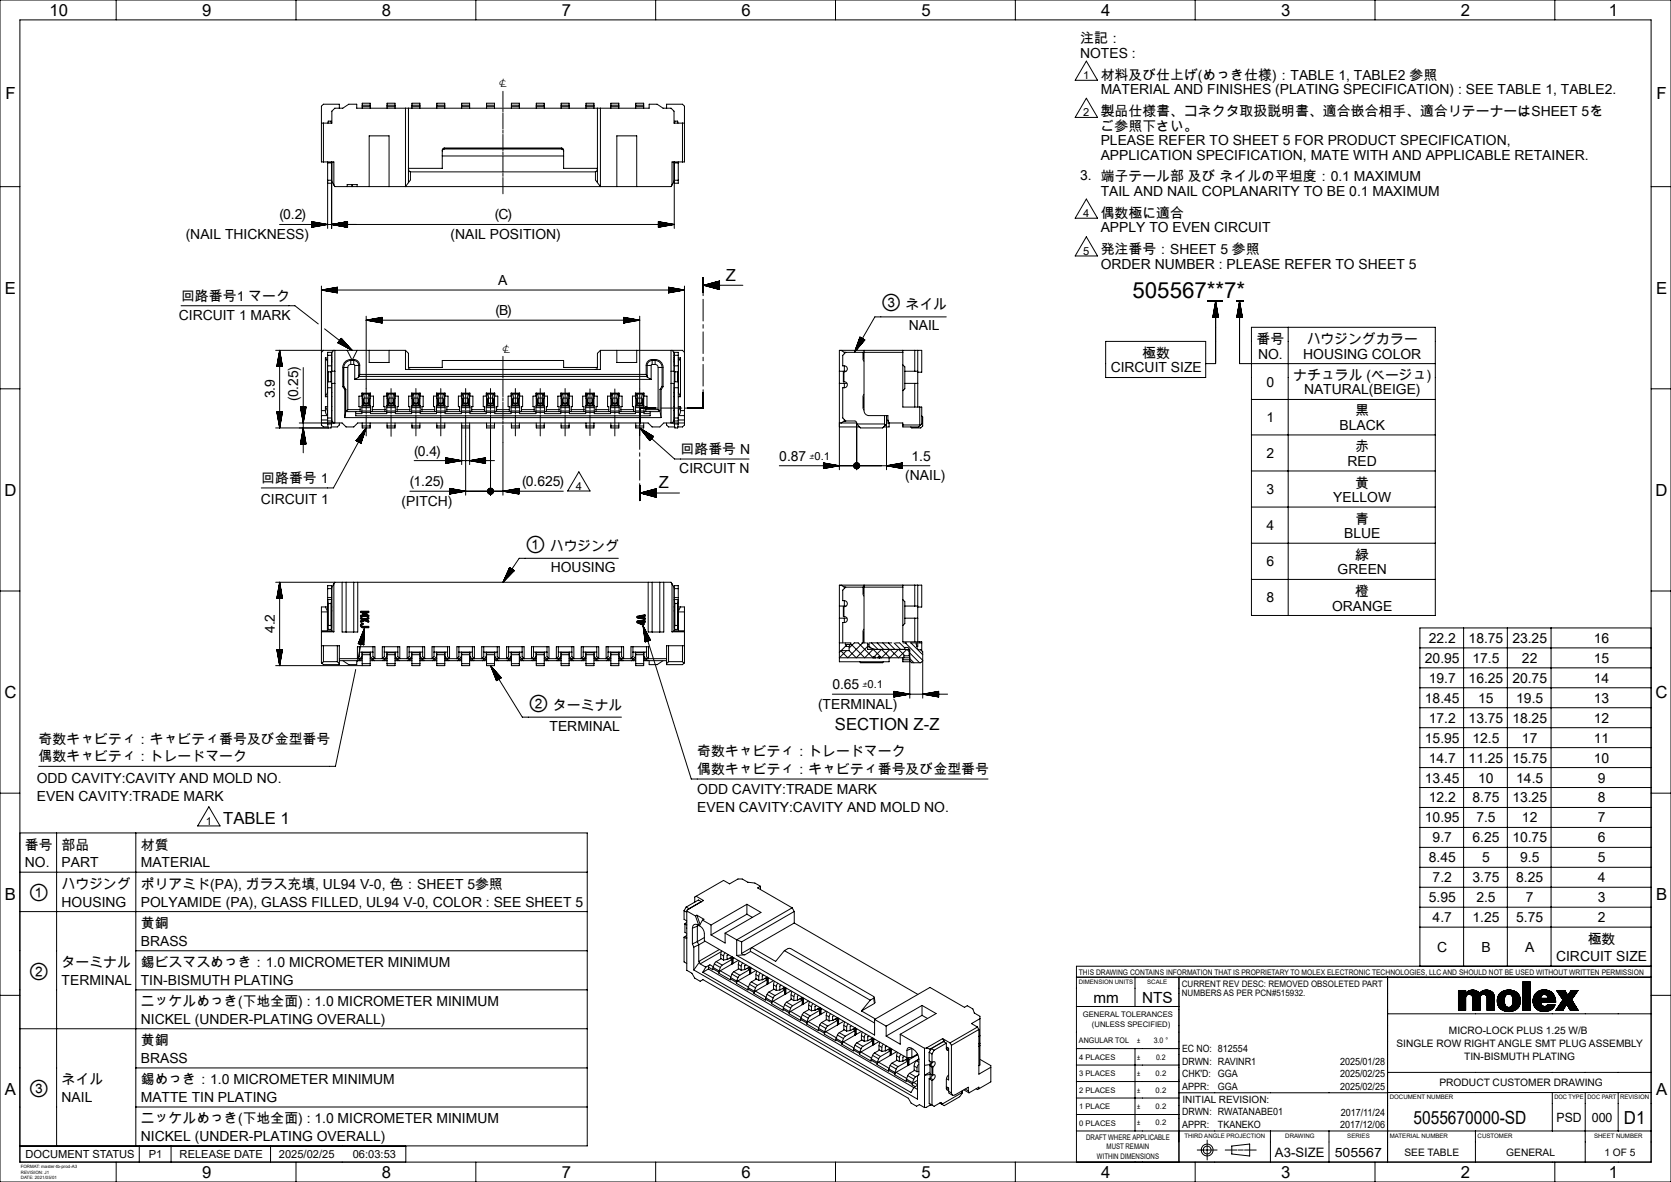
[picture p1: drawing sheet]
<svg xmlns="http://www.w3.org/2000/svg" width="420mm" height="297mm" viewBox="0 0 420 297" stroke-linecap="round" stroke-linejoin="round" font-family="sans-serif">
<defs><g id="words">
<text font-size="5.6" x="284.7" y="74.8">505567**7*</text>
<g font-size="5.2">
<text x="221.4" y="77.7">③</text>
<text x="132" y="138.4">①</text>
<text x="132.8" y="178.3">②</text>
<text x="7.2" y="226">①</text>
<text x="7.2" y="245.7">②</text>
<text x="7.2" y="275.1">③</text>
</g>
<text font-size="4.6" x="355.3" y="282.4">5055670000-SD</text>
<text font-size="4.5" x="408.2" y="282.3">D1</text>
<g font-size="4.2">
<text x="12.4" y="4">10</text>
<text x="50.8" y="4">9</text>
<text x="96" y="4">8</text>
<text x="141.2" y="4">7</text>
<text x="186.4" y="4">6</text>
<text x="231.6" y="4">5</text>
<text x="276.8" y="4">4</text>
<text x="322" y="4">3</text>
<text x="367.2" y="4">2</text>
<text x="404.4" y="4">1</text>
<text x="1.4" y="25">F</text>
<text x="416.4" y="25">F</text>
<text x="182.4" y="70.7">Z</text>
<text x="1.3" y="73.8">E</text>
<text x="416.3" y="73.8">E</text>
<text x="1.1" y="124.6">D</text>
<text x="165.6" y="122.6">Z</text>
<text x="416.1" y="124.6">D</text>
<text x="1.1" y="175.4">C</text>
<text x="416.1" y="175.4">C</text>
<text x="209.9" y="183.5">SECTION Z-Z</text>
<text x="56.1" y="207.1">TABLE 1</text>
<text x="1.3" y="226.2">B</text>
<text x="416.3" y="226.2">B</text>
<text x="1.3" y="275.1">A</text>
<text x="416.3" y="275.1">A</text>
<text x="50.8" y="296">9</text>
<text x="96" y="296">8</text>
<text x="141.2" y="296">7</text>
<text x="186.4" y="296">6</text>
<text x="231.6" y="296">5</text>
<text x="276.8" y="296">4</text>
<text x="322" y="296">3</text>
<text x="367.2" y="296">2</text>
<text x="404.4" y="296">1</text>
</g>
<g font-size="3.9">
<text x="274.9" y="252">mm</text>
<text x="287.1" y="252">NTS</text>
</g>
<g font-size="3.5">
<text x="271.5" y="10.9">注記：</text>
<text x="271.5" y="14.5">NOTES :</text>
<text x="276.7" y="20">材料及び仕上げ(めっき仕様)：TABLE 1, TABLE2 参照</text>
<text x="276.7" y="23.6">MATERIAL AND FINISHES (PLATING SPECIFICATION) : SEE TABLE 1, TABLE2.</text>
<text x="276.7" y="29.1">製品仕様書、コネクタ取扱説明書、適合嵌合相手、適合リテーナーはSHEET 5を</text>
<text x="276.7" y="32.8">ご参照下さい。</text>
<text x="276.7" y="36.5">PLEASE REFER TO SHEET 5 FOR PRODUCT SPECIFICATION,</text>
<text x="276.7" y="40.1">APPLICATION SPECIFICATION, MATE WITH AND APPLICABLE RETAINER.</text>
<text x="271.5" y="45.1">3. 端子テール部 及び ネイルの平坦度：0.1 MAXIMUM</text>
<text x="276.7" y="49.2">TAIL AND NAIL COPLANARITY TO BE 0.1 MAXIMUM</text>
<text x="70.3" y="55.2">(0.2)</text>
<text x="124.4" y="55.2">(C)</text>
<text x="276.7" y="54.7">偶数極に適合</text>
<text x="276.7" y="58.4">APPLY TO EVEN CIRCUIT</text>
<text x="46.7" y="60">(NAIL THICKNESS)</text>
<text x="113.2" y="60.2">(NAIL POSITION)</text>
<text x="276.7" y="63.9">発注番号：SHEET 5 参照</text>
<text x="125.2" y="71.6">A</text>
<text x="276.7" y="67.5">ORDER NUMBER : PLEASE REFER TO SHEET 5</text>
<text x="45.5" y="75.6">回路番号1 マーク</text>
<text x="227.6" y="77.7">ネイル</text>
<text x="44.9" y="80.5">CIRCUIT 1 MARK</text>
<text x="124.5" y="79.2">(B)</text>
<text x="228.4" y="82.8">NAIL</text>
<text x="287.1" y="89.9">極数</text>
<text x="315.8" y="86.4">番号</text>
<text x="328.4" y="86.5">ハウジングカラー</text>
<text x="279.2" y="93.6">CIRCUIT SIZE</text>
<text x="316.2" y="90.1">NO.</text>
<text x="325" y="95.5">ナチュラル (ベージュ)</text>
<text x="327.6" y="90.1">HOUSING COLOR</text>
<text x="69" y="100.1" transform="rotate(-90 69 100.1)">3.9</text>
<text x="75" y="100.7" transform="rotate(-90 75 100.7)">(0.25)</text>
<text x="318.3" y="97.1">0</text>
<text x="327.8" y="99.1">NATURAL(BEIGE)</text>
<text x="318.3" y="106.1">1</text>
<text x="340.6" y="104.4">黒</text>
<text x="336.7" y="108">BLACK</text>
<text x="340.6" y="113.4">赤</text>
<text x="104.1" y="114.5">(0.4)</text>
<text x="170.7" y="118.9">CIRCUIT N</text>
<text x="171.1" y="114.1">回路番号 N</text>
<text x="195.9" y="115.8">0.87</text>
<text x="229.1" y="115.8">1.5</text>
<text x="318.3" y="115.1">2</text>
<text x="338.7" y="117.1">RED</text>
<text x="65.7" y="121.4">回路番号 1</text>
<text x="103" y="122.2">(1.25)</text>
<text x="131.3" y="122.2">(0.625)</text>
<text x="227.5" y="120.5">(NAIL)</text>
<text x="318.3" y="124.1">3</text>
<text x="340.6" y="122.5">黄</text>
<text x="65.6" y="126.6">CIRCUIT 1</text>
<text x="100.9" y="127.2">(PITCH)</text>
<text x="335.1" y="126.2">YELLOW</text>
<text x="340.6" y="131.6">青</text>
<text x="318.3" y="133.2">4</text>
<text x="337.8" y="135.2">BLUE</text>
<text x="138.2" y="138.4">ハウジング</text>
<text x="138.4" y="143.6">HOUSING</text>
<text x="318.3" y="142.3">6</text>
<text x="340.6" y="140.7">緑</text>
<text x="336.2" y="144.3">GREEN</text>
<text x="340.6" y="149.7">橙</text>
<text x="318.3" y="151.4">8</text>
<text x="334.8" y="153.4">ORANGE</text>
<text x="69" y="159.1" transform="rotate(-90 69 159.1)">4.2</text>
<text x="359.1" y="161.5">22.2</text>
<text x="369.1" y="161.5">18.75</text>
<text x="380.1" y="161.5">23.25</text>
<text x="400.6" y="161.5">16</text>
<text x="358.1" y="166.6">20.95</text>
<text x="370.1" y="166.6">17.5</text>
<text x="382.5" y="166.6">22</text>
<text x="400.6" y="166.6">15</text>
<text x="209.2" y="173.2">0.65</text>
<text x="359.1" y="171.6">19.7</text>
<text x="369.1" y="171.6">16.25</text>
<text x="380.1" y="171.6">20.75</text>
<text x="400.6" y="171.6">14</text>
<text x="139" y="178.3">ターミナル</text>
<text x="205.6" y="178.2">(TERMINAL)</text>
<text x="358.1" y="176.6">18.45</text>
<text x="371.6" y="176.6">15</text>
<text x="381.1" y="176.6">19.5</text>
<text x="400.6" y="176.6">13</text>
<text x="138.1" y="183.6">TERMINAL</text>
<text x="359.1" y="181.6">17.2</text>
<text x="369.1" y="181.6">13.75</text>
<text x="380.1" y="181.6">18.25</text>
<text x="400.6" y="181.6">12</text>
<text x="9.7" y="186.9">奇数キャビティ：キャビティ番号及び金型番号</text>
<text x="9.7" y="191.3">偶数キャビティ：トレードマーク</text>
<text x="175.2" y="190.1">奇数キャビティ：トレードマーク</text>
<text x="358.1" y="186.6">15.95</text>
<text x="359.1" y="191.6">14.7</text>
<text x="369.1" y="191.6">11.25</text>
<text x="370.1" y="186.6">12.5</text>
<text x="380.1" y="191.6">15.75</text>
<text x="382.5" y="186.6">17</text>
<text x="400.6" y="186.6">11</text>
<text x="400.6" y="191.6">10</text>
<text x="9.3" y="196.8">ODD CAVITY:CAVITY AND MOLD NO.</text>
<text x="175.2" y="194.5">偶数キャビティ：キャビティ番号及び金型番号</text>
<text x="358.1" y="196.6">13.45</text>
<text x="371.6" y="196.6">10</text>
<text x="381.1" y="196.6">14.5</text>
<text x="401.6" y="196.6">9</text>
<text x="9.3" y="201.2">EVEN CAVITY:TRADE MARK</text>
<text x="175.2" y="199.5">ODD CAVITY:TRADE MARK</text>
<text x="175.2" y="204">EVEN CAVITY:CAVITY AND MOLD NO.</text>
<text x="359.1" y="201.6">12.2</text>
<text x="370.1" y="201.6">8.75</text>
<text x="380.1" y="201.6">13.25</text>
<text x="401.6" y="201.6">8</text>
<text x="358.1" y="206.7">10.95</text>
<text x="371.1" y="206.6">7.5</text>
<text x="382.5" y="206.7">12</text>
<text x="401.6" y="206.6">7</text>
<text x="6.2" y="213.5">番号</text>
<text x="15.5" y="213.5">部品</text>
<text x="35.4" y="213.5">材質</text>
<text x="360.1" y="211.7">9.7</text>
<text x="370.1" y="211.7">6.25</text>
<text x="380.1" y="211.7">10.75</text>
<text x="401.6" y="211.7">6</text>
<text x="6.2" y="217.9">NO.</text>
<text x="15.5" y="217.9">PART</text>
<text x="35.4" y="217.9">MATERIAL</text>
<text x="359.1" y="216.7">8.45</text>
<text x="360.1" y="221.7">7.2</text>
<text x="370.1" y="221.7">3.75</text>
<text x="372.5" y="216.7">5</text>
<text x="381.1" y="221.7">8.25</text>
<text x="382.1" y="216.7">9.5</text>
<text x="401.6" y="216.7">5</text>
<text x="401.6" y="221.7">4</text>
<text x="15.5" y="223.4">ハウジング</text>
<text x="15.5" y="227.8">HOUSING</text>
<text x="35.4" y="223.4">ポリアミド(PA), ガラス充填, UL94 V-0, 色：SHEET 5参照</text>
<text x="35.4" y="227.8">POLYAMIDE (PA), GLASS FILLED, UL94 V-0, COLOR : SEE SHEET 5</text>
<text x="359.1" y="226.7">5.95</text>
<text x="371.1" y="226.7">2.5</text>
<text x="383.5" y="226.7">7</text>
<text x="401.6" y="226.7">3</text>
<text x="35.4" y="233.2">黄銅</text>
<text x="360.1" y="231.7">4.7</text>
<text x="370.1" y="231.7">1.25</text>
<text x="381.1" y="231.7">5.75</text>
<text x="401.6" y="231.7">2</text>
<text x="35.4" y="237.6">BRASS</text>
<text x="361.2" y="239.1">C</text>
<text x="372.3" y="239.1">B</text>
<text x="383.3" y="239.1">A</text>
<text x="399.1" y="237.1">極数</text>
<text x="15.5" y="243">ターミナル</text>
<text x="35.4" y="243">錫ビスマスめっき：1.0 MICROMETER MINIMUM</text>
<text x="391.1" y="241.5">CIRCUIT SIZE</text>
<text x="15.5" y="247.4">TERMINAL</text>
<text x="35.4" y="247.5">TIN-BISMUTH PLATING</text>
<text x="35.4" y="252.8">ニッケルめっき(下地全面) : 1.0 MICROMETER MINIMUM</text>
<text x="35.4" y="257.2">NICKEL (UNDER-PLATING OVERALL)</text>
<text x="35.4" y="262.6">黄銅</text>
<text x="35.4" y="267.1">BRASS</text>
<text x="15.5" y="272.4">ネイル</text>
<text x="35.4" y="272.5">錫めっき：1.0 MICROMETER MINIMUM</text>
<text x="15.5" y="276.8">NAIL</text>
<text x="35.4" y="276.9">MATTE TIN PLATING</text>
<text x="35.4" y="282.2">ニッケルめっき(下地全面) : 1.0 MICROMETER MINIMUM</text>
<text x="35.4" y="286.7">NICKEL (UNDER-PLATING OVERALL)</text>
</g>
<text font-size="3.3" x="320.5" y="290.6">A3-SIZE</text>
<g font-size="3.2">
<text x="125.4" y="21.8">℄</text>
<text x="126.2" y="88.6">℄</text>
<text x="391.3" y="281.9">PSD</text>
<text x="400.1" y="281.9">000</text>
<text x="335.5" y="290.6">505567</text>
</g>
<g font-size="2.8">
<text x="272.3" y="19.8">1</text>
<text x="272.3" y="29.2">2</text>
<text x="272.3" y="54.5">4</text>
<text x="272.3" y="64">5</text>
<text x="144.7" y="123">4</text>
<text x="51.7" y="207.2">1</text>
<text x="6.4" y="291">DOCUMENT STATUS</text>
<text x="37.4" y="291">P1</text>
<text x="45.2" y="291">RELEASE DATE</text>
<text x="70.1" y="291">2025/02/25</text>
<text x="88.7" y="291">06:03:53</text>
</g>
<g font-size="2.6">
<text x="351" y="263">SINGLE ROW RIGHT ANGLE SMT PLUG ASSEMBLY</text>
<text x="364.2" y="259.8">MICRO-LOCK PLUS 1.25 W/B</text>
<text x="368" y="266.2">TIN-BISMUTH PLATING</text>
<text x="361.8" y="272.9">PRODUCT CUSTOMER DRAWING</text>
<text x="353" y="290.4">SEE TABLE</text>
<text x="378.6" y="290.4">GENERAL</text>
<text x="403.3" y="290.4">1 OF 5</text>
</g>
<g font-size="2.5">
<text x="203.4" y="115.5">±0.1</text>
<text x="216.8" y="172.9">±0.1</text>
<text x="297.1" y="264.3">EC NO: 812554</text>
<text x="297.1" y="267.5">DRWN: RAVINR1</text>
<text x="336.8" y="267.5">2025/01/28</text>
<text x="297.1" y="270.7">CHK'D:</text>
<text x="297.1" y="273.9">APPR:</text>
<text x="306.1" y="270.7">GGA</text>
<text x="306.1" y="273.9">GGA</text>
<text x="336.8" y="270.7">2025/02/25</text>
<text x="336.8" y="273.9">2025/02/25</text>
<text x="297.1" y="280.3">DRWN: RWATANABE01</text>
<text x="297.2" y="277.1">INITIAL REVISION:</text>
<text x="337" y="280.3">2017/11/24</text>
<text x="297.1" y="283.5">APPR:</text>
<text x="306.1" y="283.5">TKANEKO</text>
<text x="336.8" y="283.5">2017/12/06</text>
</g>
<g font-size="2.2">
<text x="297" y="248">CURRENT REV DESC: REMOVED OBSOLETED PART</text>
<text x="297" y="250.2">NUMBERS AS PER PCN#515932.</text>
</g>
<g font-size="1.9">
<text x="271.2" y="244.9">THIS DRAWING CONTAINS INFORMATION THAT IS PROPRIETARY TO MOLEX ELECTRONIC TECHNOLOGIES, LLC AND SHOULD NOT BE USED WITHOUT WRITTEN PERMISSION</text>
<text x="272.2" y="255.6">GENERAL TOLERANCES</text>
<text x="271.2" y="262.1">ANGULAR TOL</text>
<text x="274.5" y="258">(UNLESS SPECIFIED)</text>
<text x="285.8" y="262.1">±</text>
<text x="290" y="262.1">3.0 °</text>
<text x="271.2" y="266.3">4 PLACES</text>
<text x="285.8" y="266.2">±</text>
<text x="290.6" y="266.2">0.2</text>
<text x="271.2" y="270.4">3 PLACES</text>
<text x="271.2" y="274.5">2 PLACES</text>
<text x="285.8" y="270.4">±</text>
<text x="285.8" y="274.5">±</text>
<text x="290.5" y="270.4">0.2</text>
<text x="290.5" y="274.5">0.2</text>
<text x="271.2" y="278.7">1 PLACE</text>
<text x="285.8" y="278.7">±</text>
<text x="290.5" y="278.7">0.2</text>
<text x="271.3" y="282.8">0 PLACES</text>
<text x="273" y="286.4">DRAFT WHERE APPLICABLE</text>
<text x="285.8" y="282.8">±</text>
<text x="290.5" y="282.8">0.2</text>
<text x="275.7" y="291.2">WITHIN DIMENSIONS</text>
<text x="278.1" y="288.8">MUST REMAIN</text>
</g>
<text font-size="1.6" x="407.2" y="276.2">REVISION</text>
<g font-size="1.5">
<text x="271.1" y="247.2">DIMENSION UNITS</text>
<text x="288.3" y="247.2">SCALE</text>
<text x="349.3" y="276.2">DOCUMENT NUMBER</text>
<text x="390.7" y="276.2">DOC TYPE</text>
<text x="399" y="276.2">DOC PART</text>
<text x="297.7" y="285.9">THIRD ANGLE PROJECTION</text>
<text x="323" y="285.9">DRAWING</text>
<text x="338.6" y="285.9">SERIES</text>
<text x="349.3" y="285.8">MATERIAL NUMBER</text>
<text x="371.4" y="285.9">CUSTOMER</text>
<text x="400.7" y="285.9">SHEET NUMBER</text>
</g>
<g font-size="1.1">
<text x="5.2" y="293.5">FORMAT: master-tb-prod-A3</text>
<text x="5.2" y="294.9">REVISION: J1</text>
<text x="5.2" y="296.3">DATE: 2021/05/01</text>
</g>
</g></defs>
<g fill="none" stroke="#000" stroke-width=".25">
<path d="M0 0h420v297h-420zM5 5h410v287h-410zM29.2 0v5M74.4 0v5M119.6 0v5M164.8 0v5M210 0v5M255.2 0v5M273.1 15.4l2.8 4.8h-5.7zM300.4 0v5M345.6 0v5M390.8 0v5"/>
<path d="M80.8 30.9h2.6v-3l.8-.7h2l1.5-1h2v1h73.5v-1h2l1.5 1h2l.7 .7v3h2.6M81.3 30.9v9.8M82.4 30.9l.1-.5h.7l.1 .5M85.3 27.2v-1h-4l-.5 .5v14h3.1v5.8M91 26.8v.4M91 26.4h2M91 26.8v-.9h2v.9M91 26.8h2M93 26.8v.4M97.3 26.8v.4M97.3 26.8v-.9h2v.9M97.3 26.4h2"/>
<path d="M97.3 26.8h2M99.3 26.8v.4M101.9 27.2v19.7l.8-1M102.7 27.2v18.7M103.5 26.8v.4M103.5 26.8v-.9h2v.9M103.5 26.4h2M103.5 26.8h2M105.5 26.8v.4M109.8 26.8v.4M109.8 26.8v-.9h2v.9M109.8 26.4h2"/>
<path d="M109.8 26.8h2M111.2 39.2h30.5M111.7 37.2l-.4 .1-.1 .4v4.6h-8.5l.1 .6 .4 .3M111.7 37.4l-.4 .2-.1 .3M111.7 37.2h29.5M111.7 37.4h29.5M111.7 37.2v.2M111.8 26.8v.4M116 26.8v.4M116 26.8v-.9h2v.9M116 26.4h2M116 26.8h2"/>
<path d="M118 26.8v.4M122.3 26.8v.4M122.3 26.8v-.9h2v.9M122.3 26.4h2M122.3 26.8h2M124.3 26.8v.4M126.4 39.2v4.1M126.4 28.4v4M126.4 22.9v4.1M126.4 27.3v.8M126.4 32.7v.8M126.4 33.8v4"/>
<path d="M126.4 38.1v.8M128.5 26.8v.4M128.5 26.8v-.9h2v.9M128.5 26.4h2M128.5 26.8h2M130.5 26.8v.4M134.8 26.8v.4M134.8 26.8v-.9h2v.9M134.8 26.4h2M134.8 26.8h2M136.8 26.8v.4M141 26.8v.4"/>
<path d="M141 26.8v-.9h2v.9M141 26.4h2M141 26.8h2M141.2 37.2l.3 .1 .2 .4v4.6h8.5l-.2 .6-.3 .3M141.2 37.4l.3 .2 .2 .3M141.2 37.2v.2M143 26.8v.4M147.3 26.8v.4M147.3 26.4h2M147.3 26.8v-.9h2v.9M147.3 26.8h2M149.3 26.8v.4"/>
<path d="M150.2 27.2v18.7M150.9 27.2v19.7l-.7-1M153.5 26.8v.4M153.5 26.8v-.9h2v.9M153.5 26.4h2M153.5 26.8h2M155.5 26.8v.4M159.8 26.8v.4M159.8 26.8v-.9h2v.9M159.8 26.4h2M159.8 26.8h2M161.8 26.8v.4"/>
<path d="M167.5 27.2v-1h4l.5 .5v14h-3.1v5.8M169.6 30.9v-.5h.7l.1 .5M171.5 30.9v9.8M273.1 24.7l2.8 4.8h-5.7zM0 46.9h5M70.3 56.4h99.2M78.4 57.1h.1M78.4 57h.3M78.4 57h.6M78.4 56.9h.9M78.4 56.9h1.2M78.4 56.7h2.1"/>
<path d="M78.4 56.7h2.4M78.4 56.6h2.7M78.4 56.5h3.5M78.4 55.7h.1M78.4 55.8h.6M78.4 55.9h.9M78.4 55.9h1.2M78.4 56h1.5M78.4 56l2.1 .1M78.4 56.1h2.4M78.4 56.2h2.7M78.4 56.2h2.9"/>
<path d="M78.4 56.3h3.5M78.4 56.4h3.8M78.4 55.7l4 .7-4 .7zM80.2 56.8h-1.8M81.6 56.5l-3.2 .1M82.4 40.7v.2M82.4 40.9v16.5M82.4 46h1M82.4 45.3h1M82.4 40.9h1M83.4 40.7v.2M83.4 40.9v16.5"/>
<path d="M83.4 56.4l4-.7v1.4zM83.4 40.7v4.9l.8 1.3h84.5l.7-1.3v-4.9M83.5 56.4h3.9M83.8 56.5h3.6M83.8 56.3h3.6M84.1 56.5h3.3M84.4 56.2h3M84.6 56.6h2.8M84.6 56.2h2.8M84.9 56.7h2.5M84.9 56.1h2.5M85.2 56.7h2.2"/>
<path d="M85.2 56.1h2.2M85.5 56.8h1.9M85.8 56h1.6M86.1 56.9h1.3M86.1 55.9h1.3M86.4 56.9h1M86.4 55.9h1M86.7 57h.7M86.7 55.8h.7M87 57h.4M87.2 57.1h.2M87.2 55.7h.2"/>
<path d="M87.3 46.9v-.5h2.5v.5M88.5 46.4l-.1 .5M88.6 46.4v.5M92.8 46.9v-12.8h5v12.8M103.2 43.2v2l-.5 .7M103.2 43.2h46.5M126.4 43.6v.7M126.4 44.6v4.1M149.7 43.2v2l.5 .7M155 46.9v-12.8h5v12.8M165.5 57.1h.1M165.5 57h.4"/>
<path d="M165.5 57h.7M165.5 56.9h1M165.5 56.9h1.2M165.5 56.7h2.1M165.5 56.7h2.4M165.5 56.6h2.7M165.5 56.5h3.5M165.5 55.7h.1M165.5 55.8h.7M165.5 55.9h1M165.5 55.9h1.2M165.5 56h1.5"/>
<path d="M165.5 56l2.1 .1M165.5 56.1h2.4M165.5 56.2h2.7M165.5 56.2h3M165.5 56.3h3.5M165.5 56.4h3.8M167.3 56.8h-1.8M168.8 56.5l-3.3 .1M169.5 40.7v.2M169.5 40.9v16.5M169.5 45.3h1M169.5 40.9h1"/>
<path d="M169.5 56.4l-4-.7v1.4M169.5 56.4l-4 .7M170.5 40.7v.2M170.5 40.9v5.1h-1M273.1 59.5l2.8 4.8h-5.7zM273.1 50l2.8 4.8h-5.7zM415 46.9h5M45.5 76.8h28.6l5.9 4.6M80.8 71.9v31.3M80.8 72.9h91.2M80.8 72.9l4 .7M80.9 72.9h3.9"/>
<path d="M81.2 73h3.6M81.5 73h3.3M81.5 72.8h3.3M81.8 73.1h3M81.8 72.7h3M82.1 72.7h2.7M82.4 73.2h2.4M82.4 72.6h2.4M82.7 73.2h2.1M82.9 73.3h1.9M82.9 72.5h1.9M83.2 73.3h1.6"/>
<path d="M83.2 72.4h1.6M83.5 73.4h1.3M83.5 72.4h1.3M83.8 72.3h1M84.1 73.5h.7M84.4 73.5h.4M84.4 72.2h.4M84.7 73.6h.1M84.7 72.2h.1M84.8 72.2v1.4M84.8 72.2l-4 .7M92 79.5v23.4"/>
<path d="M95.1 79.9h.9M95.4 79.9h.6M95.6 79.8h.4M95.9 79.8h.1M96 79.7v1.5l-4-.7M96 79.7l-4 .8M156.8 79.8h.1M156.8 79.8h.4M156.8 79.9h.7M156.8 79.9h1M156.8 80h1.5M156.8 79.7l4 .8"/>
<path d="M156.8 79.7v1.5l4-.7M160.8 79.5v23.4M168 72.2v1.4M168 73.6h.1M168 73.5h.4M168 73.5h.7M168 73.3h1.6M168 73.3h1.9M168 73.2h2.2M168 73.2h2.5M168 73h3.3M168 73h3.6"/>
<path d="M168 72.2h.1M168 72.2h.4M168 72.3h1M168 72.4h1.3M168 72.4h1.6M168 72.5h1.9M168 72.5l2.5 .1M168 72.7h2.7M168 72.7h3M168 72.8h3.3M168 72.8l3.9 .1M168 72.2l4 .7"/>
<path d="M169.3 73.4h-1.3M171 73.1h-3M172 71.9v31.3M172 72.9l-4 .7M176.7 71.7h10M176.7 69.7v2.8M176.7 73.4v.9M176.7 75.2v5.5M177 71.7h3.9M177 71.6h3.9M177.2 71.6h3.7M177.4 71.8h3.5"/>
<path d="M177.4 71.5h3.5M177.6 71.9h3.3M177.8 71.9h3.1M177.8 71.4h3.1M178 72h2.9M178 71.4h2.9M178.2 71.3h2.7M178.4 72.1h2.5M178.4 71.3h2.5M178.6 72.1h2.3M178.6 71.2h2.3M178.7 72.2h2.2"/>
<path d="M178.9 72.2h2M178.9 71.1h2M179.1 71.1h1.8M179.3 72.3h1.6M179.3 71h1.6M179.5 72.4h1.4M179.5 71h1.4M179.7 72.4h1.2M179.9 72.5h1M179.9 70.9h1M180.1 70.8h.8M180.3 72.6h.6"/>
<path d="M180.3 70.8h.6M180.5 72.6h.4M180.5 70.7h.4M180.6 72.7h.3M180.8 72.7h.1M180.8 70.6h.1M180.9 70.6l-4 1.1 4 1.1M180.9 70.6v2.2M237.8 79.6h-17.9l-5.2 8.9M304.9 79.3v.4M305 79v.7M305 78.7v1"/>
<path d="M305.1 78.4v1.3M305.2 77.8v1.9M305.2 77.5v2.2M305.3 77.3v2.4M305.3 77v2.7M305.4 76.4v3.3M305.5 76.1v3.6M305.5 75.7v15.4M305.5 75.7l.7 4h-1.4zM305.6 75.8l-.1 15.6h-2.5M305.6 76.1v3.6M305.7 76.4v3.3"/>
<path d="M305.8 77v2.7M305.8 77.3v2.4M305.9 77.5v2.2M305.9 77.8v1.9M306 78.4v1.3M306.1 78.7v1M306.1 79v.7M306.2 79.3v.4M310.9 79.7h1.4M310.9 79.6v.1M310.9 79.3v.4M311 79v.7"/>
<path d="M311 78.7v1M311.1 78.1v1.6M311.2 77.8v1.9M311.2 77.5v2.2M311.3 77.3v2.4M311.4 76.7v3M311.4 76.4v3.3M311.5 76.1v3.6M311.6 75.7l-.1 15.7h49.3M311.6 75.7l-.7 4M311.6 75.7l.7 4M311.6 75.8v3.9"/>
<path d="M311.7 76.4v3.3M311.7 76.7v3M311.8 77v2.7M311.8 77.3v2.4M311.9 77.5v2.2M312 78.1v1.6M312 78.4v1.3M312.1 78.7v1M312.1 79v.7M312.2 79.6v.1M0 97.7h5M69.3 88h32.6"/>
<path d="M69.7 91.6v.4M69.7 91.3v.7M69.8 91.1v.9M69.8 90.8v1.2M69.9 90.5v1.5M70 89.9v2.1M70 89.6v2.4M70.1 89.3v2.7M70.1 89v3M70.2 88.5v3.5M70.3 88.2v3.8M70.3 88v19.5"/>
<path d="M70.3 88l.7 4h-1.4zM70.4 88.5v3.5M70.4 88.8v3.2M70.5 89.3v2.7M70.6 89.6v2.4M70.6 89.9v2.1M70.7 90.2v1.8M70.8 90.8v1.2M70.8 91.1v.9M70.9 91.3v.7M70.9 91.6v.4M76.2 92.4v21.4"/>
<path d="M81.3 88l-.5 .5M81.6 82.6l6.9 5.4M81.8 89.9l.2 .5h.4M81.8 99.7h.6M81.8 89.9h.6M81.8 89.9v9.8M82.3 90.4v8.3M82.3 98.7l-.5 1M82.3 98.7h.1M82.3 90.9h.1M82.4 95.9v1.5M82.4 91.9v1.5"/>
<path d="M82.4 91.9v-3.4h1v3.4M82.4 93.4v2.5M82.4 97.4v8.4M82.4 95.9h1M82.4 97.4h1M82.4 93.4h1M82.4 91.9h1M82.4 89.3h1M82.5 93.4v2.5M83.2 93.4v2.5M83.4 95.9v1.5M83.4 91.9v1.5"/>
<path d="M83.4 93.4v2.5M83.4 97.4v8.4M83.4 90.4h.1M83.4 99.7h.1M83.4 98.7h.1M83.4 89.9h.1M83.4 90.9h.1M83.9 88l-.5 .5v4.8h.8M84.2 96.3h-.8v9.5l.5 .5M84.2 88v18.3M85 86.2l.3 .1M85.1 86l1 .7"/>
<path d="M85.1 85.9l1.2 1M85.1 85.9l1.5 1.1M85.2 85.8l1.6 1.3M85.2 85.8l2.2 1.6M85.2 85.7l2.4 1.9M85.3 85.7l2.6 2M85.3 85.6l2.8 2.2M85.4 85.5l2.8 2.2M85.5 85.4l2.1 1.7M85.5 86.5l-.5-.5 .8 .6M85.6 85.3l1.6 1.3M85.6 85.3l1.4 1.1"/>
<path d="M85.7 85.2l.8 .6M85.7 85.1l.6 .4M85.7 85.1l.4 .2M85.8 85l.1 .1M85.8 85l2.7 3M85.8 85l-.9 1.1 3.6 1.9M86.2 92.3v4.9M86.2 97.2l.5 .7M86.2 92.3h1.2M86.4 97.1l-.2 .1M86.4 97.1l.5 .7M86.7 86l-1-.8 1.1 1"/>
<path d="M86.7 97.9v7M86.9 97.8l.1 5.3M86.9 97.8l-.2 .1M87.3 88l1.2 2.4 1.3-2.4M87.4 92.3v10.6M87.8 87.3l-2.3-1.9 2.5 2.1M88.2 90.3a2 2 0 0 0-2 2M88.2 91.6a.75 .75 0 0 0-.8 .7M88.2 90.3h.2M88.2 91.6h.7M88.2 90.3v1.3M88.6 90.3h.3"/>
<path d="M88.9 90.3a1.5 1.5 0 0 1 1.5 1.5M88.9 91.6l.3 .2M88.9 90.3v1.3M89.2 95.3l1-.5v-3a1.46 1.46 0 0 0-2-1.2 1.75 1.75 0 0 0-1.8 1.7v4.8M89.2 95.3h74.5M89.2 91.8v3.5M89.2 91.8h1.2M90.4 94.1l-.2 .5h72.5l-.3-.5M90.4 94.1h72M90.4 91.8v2.3M91 98.8v.1M91 98.9v3.1"/>
<path d="M91 98.9h2M91 99h2M91.1 99.4l.2-.4 .2 1M91.1 99.4l-.1 .1M91.1 99.4v.7M92 80.5h68.8M92.2 80.5h3.8M92.5 80.5h3.5M92.5 80.4h3.5M92.8 80.3h3.2M92.8 88v3.1h5v-3.1M93 99.4v.7"/>
<path d="M93 99.5l-.2-.5-.3 1M93 98.8v.1M93 98.9v3.1M93 80.6h3M93.3 80.7h2.7M93.3 80.2h2.7M93.6 80.7h2.4M93.6 80.2h2.4M93.9 80.8h2.1M93.9 80.1h2.1M94.2 80.1h1.8M94.5 80.9h1.5"/>
<path d="M94.5 80h1.5M94.8 80.9h1.2M95.1 81h.9M95.4 81h.6M95.9 81.1h.1M97.3 99.5l.2-.5 .3 1M97.3 98.8v.1M97.3 98.9v3.1M97.3 98.9h2M97.3 99h2M97.4 99.4v.7M98.3 97.6v5.4"/>
<path d="M99.2 99.4v.7M99.3 99.5l-.3-.5-.2 1M99.3 98.8v.1M99.3 98.9v3.1M101.9 88v4.8h49v-4.8M101.9 88l.8 .8v3.5M102.7 92.3v.3l.5 .2M102.7 92.3h8.5v-1.7h30.5v1.7h8.5M103.5 98.8v.1M103.5 99.5l.3-.5 .2 1M103.5 98.9v3.1M103.5 98.9h2"/>
<path d="M103.5 99h2M103.6 99.4v.7M104.5 97.6v5.3M105.5 99.4v.7M105.5 98.8v.1M105.5 99.5l-.2-.5-.3 1M105.5 98.9v3.1M109.8 98.8v.1M109.8 98.9v3.1M109.8 98.9h2M109.8 99h2M109.9 99.4l.1-.4 .3 1"/>
<path d="M109.9 99.4l-.1 .1M109.9 99.4v.7M110.8 97.6v5.3M111.7 99.4v.7M111.8 99.5l-.3-.5-.2 1M111.8 98.8v.1M111.8 98.9v3.1M116 98.8v.1M116 99.5l.3-.5 .2 1M116 98.9v3.1M116 98.9h2M116 99h2"/>
<path d="M116.1 99.4v.7M117 97.6v5.4M118 99.4v.7M118 98.8v.1M118 99.5l-.2-.5-.3 1M118 98.9v3.1M122.3 98.8v.1M122.3 98.9v3.1M122.3 98.9h2M122.3 99h2M122.4 99.4l.1-.4 .3 1M122.4 99.4l-.1 .1"/>
<path d="M122.4 99.4v.7M123.3 97.6v5.3M124.2 99.4v.7M124.3 99.5l-.3-.5-.2 1M124.3 98.8v.1M124.3 98.9v3.1M126.4 89.5v4.4M126.4 94.2v.8M126.4 95.3v4.4M126.4 100v.7M128.5 99.5l.3-.5 .2 1M128.5 98.8v.1"/>
<path d="M128.5 98.9v3.1M128.5 98.9h2M128.5 99h2M128.6 99.4v.7M129.5 97.6v5.3M130.5 99.4v.7M130.5 99.5l-.2-.5-.3 1M130.5 98.8v.1M130.5 98.9v3.1M134.8 98.8v.1M134.8 98.9v3.1M134.8 98.9h2"/>
<path d="M134.8 99h2M134.9 99.4l.1-.4 .3 1M134.9 99.4l-.1 .1M134.9 99.4v.7M135.8 97.6v5.3M136.7 99.4v.7M136.8 99.5l-.3-.5-.2 1M136.8 98.8v.1M136.8 98.9v3.1M141 99.5l.3-.5 .2 1M141 98.8v.1M141 98.9v3.1"/>
<path d="M141 98.9h2M141 99h2M141.1 99.4v.7M142 97.6v5.3M143 99.4v.7M143 99.5l-.2-.5-.3 1M143 98.8v.1M143 98.9v3.1M147.3 98.8v.1M147.3 98.9v3.1M147.3 98.9h2M147.3 99h2"/>
<path d="M147.4 99.4l.1-.4 .3 1M147.4 99.4l-.1 .1M147.4 99.4v.7M148.3 97.7v5.2M149.2 99.4v.7M149.3 99.5l-.3-.5-.2 1M149.3 98.8v.1M149.3 98.9v3.1M150.2 92.3l-.1 .3-.4 .2M150.9 88h20.6l.5 .5M150.9 88l-.7 .8v3.5M153.5 98.8v.1"/>
<path d="M153.5 99.5l.3-.5 .2 1M153.5 98.9v3.1M153.5 98.9h2M153.5 99h2M153.6 99.4v.7M154.5 97.7v5.3M155 88v3.1h5v-3.1M155.5 99.4v.7M155.5 98.8v.1M155.5 99.5l-.2-.5-.3 1M155.5 98.9v3.1M156.8 81h1"/>
<path d="M156.8 80.9h1.3M156.8 80.9h1.5M156.8 80.7h2.4M156.8 80.7h2.7M156.8 80.6h3M156.8 80.5h3.8M156.8 81.1h.1M156.8 80.1h1.8M156.8 80.1h2.1M156.8 80.2h2.4M156.8 80.2h2.7M156.8 80.3h3.3"/>
<path d="M156.8 80.4h3.6M157.5 81l-.7 .1M158.9 80.8h-2.1M159.8 98.8v.1M159.8 98.9v3.1M159.8 98.9h2M159.8 99h2M159.9 99.4l.1-.4 .3 1M159.9 99.4l-.1 .1M159.9 99.4v.7M160.4 80.5l-3.6 .1M161.7 99.4v.7"/>
<path d="M161.8 99.5l-.3-.5-.2 1M161.8 98.8v.1M161.8 98.9v3.1M162.4 91.8h1.3M162.4 91.8v2.3M163.7 95.3l-1-.5v-3a1.46 1.46 0 0 1 2-1.2 1.75 1.75 0 0 1 1.7 1.7v4.8M163.7 91.8v3.5M163.9 90.3a1.5 1.5 0 0 0-1.5 1.5M163.9 91.6l-.2 .2M163.9 90.3v1.3M163.9 90.3h.8M163.9 91.6h.8"/>
<path d="M164.7 90.3a2 2 0 0 1 2 2M164.7 91.6a.75 .75 0 0 1 .7 .7M164.7 90.3v1.3M165.4 92.3h1.3M165.4 92.3v10.6M165.9 97.8v5.3M165.9 97.8l.3 .1M166.2 97.9v7M166.4 97.1l-.5 .7M166.4 97.1l.3 .1M166.7 97.2l-.5 .7M166.7 92.3v4.9"/>
<path d="M168.7 96.3h.7v9.5l-.5 .5M168.7 88v18.3M168.9 88l.5 .5v4.8h-.7M169.4 90.4h.1M169.4 99.7h.1M169.4 98.7h.1M169.4 89.9h.1M169.4 90.9h.1M169.5 95.9v1.5M169.5 91.9v1.5M169.5 91.9v-3.4h1v3.4M169.5 93.4v2.5"/>
<path d="M169.5 97.4v8.4M169.5 95.9h1M169.5 97.4h1M169.5 93.4h1M169.5 91.9h1M169.5 89.3h1M169.6 93.4v2.5M170.3 93.4v2.5M170.5 95.9v1.5M170.5 91.9v1.5M170.5 93.4v2.5M170.5 97.4v8.4"/>
<path d="M170.5 99.7h.5M170.5 98.7h.1M170.5 89.9h.5M170.5 90.9h.1M170.5 90.4v8.3M170.5 98.7l.5 1M171 89.9l-.2 .5h-.3M171 89.9v9.8M176.7 81.6v.9M176.7 83.4v5.4M176.7 89.7v1M176.7 91.6v5.4"/>
<path d="M176.7 97.9v.9M176.7 99.7v2.8M211 93.3h1.7M211 96.3h1.9M211.4 88l.8 .5M212.1 93.4v2.5M212.2 91.9a.77 .77 0 0 1 .8 .9 .77 .77 0 0 1-1 .6v2.5a.77 .77 0 0 1 1 .6 .77 .77 0 0 1-.8 .9M212.2 88.5v.4M212.2 91.9v1.4M212.2 96.3v1.1M212.2 97.4h-.4v7.6l.8 .8M212.2 88.5h14.7"/>
<path d="M212.6 88.5l-.8 .8v2.6h.4M215 87.8l1.6-2.8-1.7 3.1M215 88.2l1.8-3.1-2 3.3M215.8 87.3l1.2-2.1-1.4 2.3M216 85.1l.2-.4-.3 .7M216.1 84.7l1.3 .7M216.1 84.7l-1.4 3.8M216.2 84.7l-.1 .1M216.3 84.8l-.5 .8M216.3 86.6l.8-1.3-1.1 1.8M216.4 84.9l-.8 1.3M216.4 84.9l-.9 1.6"/>
<path d="M216.5 84.9l-1.1 1.8M216.5 84.9l-1.2 2.1M216.6 85l-1.5 2.6M216.9 85.2l-1.5 2.5M216.9 88.5v1.7l.3 .6M217.2 85.3l-.7 1.1M217.2 88v15.2a1.25 1.25 0 0 0 1.2 1.2h4.8l.3 2.9h-1.4M217.2 99l-.3 .7v2.7l.3 .7M217.2 85.3l-.5 .9M217.3 85.4l-.4 .6M217.3 85.4v.1M217.4 85.4l-2.7 3.1"/>
<path d="M226.9 88v14.3h4.8v4.2l-.8 .8h-4v-1h-4.1M226.9 91.7l.5 .5v5.5l-.5 .5M227.4 93.3h3.3M227.4 96.3h3.3M229.9 88v5.3M229.9 96.3v6M230.7 88v14.3M230.7 93.5h1v-5.5h-20.7v30M277.9 85.8h25.1v9.1h-25.1zM314.5 82.2h46.3v72.5h-46.3zM323.8 82.2v72.5M415 97.7h5"/>
<path d="M69.6 103.5h1.4l-.7 4zM69.6 103.5l.1 .4M69.7 103.5v.7M69.8 103.5v1M69.8 103.5v1.3M69.9 103.5v1.6M69.9 103.5l.1 2.2M70 103.5v2.4M70.1 103.5v2.7M70.1 103.5v3M70.2 103.5v3.6M70.3 103.5v3.9"/>
<path d="M70.4 103.5v3.6M70.5 103.5l-.1 3.3M70.5 103.5v2.7M70.6 103.5v2.4M70.6 103.5v2.2M70.7 103.5v1.9M70.8 103.5v1.3M70.8 103.5v1M70.9 103.5v.7M71 103.5l-.1 .4M75.2 106.3h10.8l1 1h1.9l1-1h73l1 1h1.9l1-1h5.2M75.5 102.3h1.4"/>
<path d="M75.5 111.5l.7-4 .7 4M75.5 111.5h1.4M75.5 102.3l.7 4 .7-4M75.5 102.3v.1M75.5 111.4v.1M75.6 102.3v.4M75.6 111.1v.4M75.6 102.3l.1 1M75.7 110.6v.9M75.7 102.3v1.2M75.7 110.3v1.2M75.8 102.3v1.5"/>
<path d="M75.8 110v1.5M75.8 102.3v1.8M75.8 109.7v1.8M75.9 102.3v2.1M75.9 109.4v2.1M75.9 102.3l.1 2.7M76 108.8v2.7M76 102.3v3M76 108.5v3M76.1 102.3v3.3M76.1 108.3v3.2M76.1 102.3v3.5"/>
<path d="M76.1 108v3.5M76.3 102.3v3.5M76.3 108v3.5M76.3 102.3v3.3M76.3 108.3v3.2M76.4 102.3v3M76.4 108.5v3M76.4 108.8v2.7M76.5 102.3l-.1 2.7M76.5 102.3v2.1M76.5 109.4v2.1M76.6 102.3v1.8"/>
<path d="M76.6 109.7v1.8M76.7 102.3v1.5M76.7 110v1.5M76.7 110.3v1.2M76.8 102.3l-.1 1.2M76.8 102.3v.7M76.8 110.8v.7M76.9 102.3v.4M76.9 111.1v.4M76.9 102.3v.1M76.9 111.4v.1M80.8 103.2v1.2"/>
<path d="M80.8 104.4h1.5M80.8 104.4v2.4l.5 .5h1.2M80.8 103.2h1M80.8 105.5h1.6M81.8 103.2l.1 .8 .4 .4M81.8 102.2h.6M81.8 102.2l.5 1M81.8 102.2v1M82.3 104.4h.1M82.3 103.2v1.2M82.3 103.2h.1M82.4 105.8v.7"/>
<path d="M82.4 105.8h1M82.4 106.5h1M82.4 105h1M82.4 106.5l.1 1M83.4 105.8v.7M83.4 106.5l-.2 1h-13.9M83.4 102.2h.1M83.4 103.2h.1M83.4 105.5h.1M85.3 106.3v.5l-.5 .5h-1.6M86.7 104.9h79.5M87 103.1l.4 .3h3.6"/>
<path d="M87 103.1l-.3 1.8M87.4 102.9l-.3 .4M87.4 102.9h3.1M89.4 103.4v1.1h74v-1.1M89.8 110.4l-.2 .2M90.1 109.9l-.5 .9M90.3 109.7l-.6 1.1M90.5 109.5l-.8 1.3M90.5 103.4v-1.2h-.3v-2.7h.8v-.7h2.1v.7h.8v2.7h-.3v1.2M90.7 109.2l-.9 1.7M90.8 111.3l-.1 .1M90.9 111l-.2 .3"/>
<path d="M91 103.3v.3M91 102.4v-.4h2.1v.4M91 102.4v.9M91 103.6v.3h-1.6M91 103.6h2.1M91 103.3h2.1M91 102.4h2.1M91 110.7l-.4 .6M91 108.8l-1.2 2.1M91 106.3v1.2h2v-1.2M91 100l.3 .3v1.2M91 107h2"/>
<path d="M91.1 101.9h.1M91.1 101.9h-.1M91.1 101.9h1.9M91.1 101.9l.1 .1M91.2 110.2l-.7 1.1M91.2 108.6l-1.3 2.3M91.3 101.5l-.2 .4M91.3 101.5h1.5M91.3 109.6l-.8 1.6 .7-1.3M91.4 109.3l-1 1.9M91.5 100h1M91.5 101.3h1"/>
<path d="M91.5 100v1.3M91.5 101.3l-.2 .2M91.6 108.1l-1.6 2.9 1.4-2.7M91.6 108.8l-1.3 2.4M91.7 108.5l-1.4 2.6M91.8 108.2l-1.6 2.9M91.9 107.9l-1.7 3.2M91.9 107.6l-1.8 3.4M92 103.2v.8M92 104.3v5.2M92 107.5l-8.2 15.1h-18.1M92 107.5l-1.3 3.9-1.2-.7z"/>
<path d="M92.5 100v1.3M92.5 101.3l.3 .2M92.8 101.5l.2 .4M93 101.9l-.1 .1M93 101.9h.1M93 100l-.2 .3v1.2M93.1 103.3v.3M93.1 103.6v.3h4.1v-.3M93.1 102.4v.9M93.1 103.4h4.1M93.6 102.9h3.2M96.8 103.4v-1.2h-.3v-2.7h.7v-.7h2.2v.7h.7v2.7h-.3v1.2"/>
<path d="M97.2 103.3v.3M97.2 102.4v-.4h2.2v.4M97.2 102.4v.9M97.2 103.6h2.2M97.2 103.3h2.2M97.2 102.4h2.2M97.3 106.3v1.2h2v-1.2M97.3 100l.2 .3v1.2M97.3 107h2M97.3 101.9h.1M97.4 101.9h1.8M97.4 101.9h.1"/>
<path d="M97.4 101.9v.1M97.5 101.5l-.2 .4M97.5 101.5h1.5M97.8 100v1.3M97.8 100h1M97.8 101.3h1M97.8 101.3l-.3 .2M98.3 103.3v.7M98.3 104.3v5.3M98.8 100v1.3M98.8 101.3l.2 .2M99 101.5l.2 .4"/>
<path d="M99.2 101.9l-.1 .1M99.2 100.1l-.2 .2v1.2M99.2 101.9h.1M99.3 100l-.1 .1M99.4 103.3v.3M99.4 103.6v.3h4.1v-.3M99.4 102.4v.9M99.4 103.4h4.1M99.8 102.9h3.2M103 103.4v-1.2h-.3v-2.7h.8v-.7h2.1v.7h.8v2.7h-.3v1.2M103.5 103.3v.3M103.5 102.4v-.4h2.1v.4"/>
<path d="M103.5 102.4v.9M103.5 103.6h2.1M103.5 103.3h2.1M103.5 102.4h2.1M103.5 106.3v1.2h2v-1.2M103.5 100l.3 .3v1.2M103.5 107h2M103.6 101.9h.1M103.6 101.9h-.1M103.6 101.9h1.9M103.6 101.9l.1 .1M103.8 101.5l-.2 .4"/>
<path d="M103.8 101.5h1.5M104 100h1M104 101.3h1M104 100v1.3M104 101.3l-.2 .2M104.1 115.7h20.2M104.5 103.2v.8M104.5 104.3v5.2M105 101.3l.3 .2M105 100v1.3M105.3 101.5l.2 .4M105.5 101.9l-.1 .1"/>
<path d="M105.5 101.9h.1M105.5 100l-.2 .3v1.2M105.6 103.3v.3M105.6 103.6v.3h4.1v-.3M105.6 102.4v.9M105.6 103.4h4.1M106.1 102.9h3.2M109.3 103.4v-1.2h-.3v-2.7h.7v-.7h2.2v.7h.7v2.7h-.3v1.2M109.7 103.3v.3M109.7 102.4v-.4h2.2v.4M109.7 102.4v.9M109.7 103.6h2.2"/>
<path d="M109.7 103.3h2.2M109.7 102.4h2.2M109.8 106.3v1.2h2v-1.2M109.8 100l.2 .3v1.2M109.8 107h2M109.8 101.9h.1M109.9 101.9h1.8M109.9 101.9h.1M109.9 101.9v.1M110 101.5l-.2 .4M110 101.5h1.5M110.3 100h1"/>
<path d="M110.3 101.3h1M110.3 101.3l-.3 .2M110.3 100v1.3M110.8 103.2v.8M110.8 104.3v5.2M111.3 101.3l.2 .2M111.3 100v1.3M111.5 101.5l.2 .4M111.7 101.9l-.1 .1M111.7 100.1l-.2 .2v1.2M111.7 101.9h.1M111.8 100l-.1 .1"/>
<path d="M111.9 103.3v.3M111.9 103.6v.3h4.1v-.3M111.9 102.4v.9M111.9 103.4h4.1M112 115l4 .7-4 .7M112 115v1.4M112 115.1h.1M112 115.1h.4M112 115.2h1M112 115.3h1.3M112 115.3h1.6M112 115.4h1.9"/>
<path d="M112 115.4l2.5 .1M112 115.5h2.7M112 115.6h3M112 115.6h3.3M112 115.7h3.9M112 116.4h.1M112 116.4h.4M112 116.3h.7M112 116.2h1.6M112 116.1h1.9M112 116.1h2.2M112 115.9h3"/>
<path d="M112 115.9h3.3M112 115.8h3.6M112.3 102.9h3.2M113.3 116.2l-1.3 .1M114.7 116h-2.7M115.5 103.4v-1.2h-.3v-2.7h.8v-.7h2.1v.7h.8v2.7h-.3v1.2M116 103.3v.3M116 102.4v-.4h2.1v.4M116 102.4v.9M116 103.6h2.1M116 103.3h2.1M116 102.4h2.1"/>
<path d="M116 106.3v10.4M116 107.5h2M116 100l.3 .3v1.2M116 107h2M116.1 101.9h.1M116.1 101.9h-.1M116.1 101.9h1.9M116.1 101.9l.1 .1M116.3 101.5l-.2 .4M116.3 101.5h1.5M116.5 100h1M116.5 101.3h1"/>
<path d="M116.5 101.3l-.2 .2M116.5 100v1.3M117 103.3v.7M117 104.3v20.1M117.5 101.3l.3 .2M117.5 100v1.3M117.8 101.5l.2 .4M118 101.9l-.1 .1M118 101.9h.1M118 106.3v10.4M118 100l-.2 .3v1.2M118.1 103.3v.3"/>
<path d="M118.1 103.6v.3h4.1v-.3M118.1 102.4v.9M118.1 103.4h4.1M118.2 115.7h3.8M118.5 115.8h3.5M118.6 102.9h3.2M118.8 115.6h3.2M118.8 115.9h3.2M119 115.6h3M119 115.9h3M119.3 115.5h2.7M119.3 116h2.7"/>
<path d="M119.6 115.5h2.4M119.9 116.1h2.1M120.2 115.4h1.8M120.2 116.1h1.8M120.5 115.3h1.5M120.5 116.2h1.5M120.8 115.3h1.2M120.8 116.2h1.2M121.1 115.2h.9M121.4 116.3h.6M121.6 115.1h.4M121.6 116.4h.4"/>
<path d="M121.8 103.4v-1.2h-.3v-2.7h.7v-.7h2.2v.7h.7v2.7h-.3v1.2M121.9 115.1h.1M121.9 116.4h.1M122 115l-4 .7 4 .7M122 115v1.4M122.2 103.3v.3M122.2 102.4v-.4h2.2v.4M122.2 102.4v.9M122.2 103.6h2.2M122.2 103.3h2.2M122.2 102.4h2.2M122.3 106.3v1.2h2v-1.2"/>
<path d="M122.3 100l.2 .3v1.2M122.3 107h2M122.3 101.9h.1M122.4 101.9h1.8M122.4 101.9h.1M122.4 101.9v.1M122.5 101.5l-.2 .4M122.5 101.5h1.5M122.8 100h1M122.8 101.3h1M122.8 100v1.3M122.8 101.3l-.3 .2"/>
<path d="M123.3 103.2v.8M123.3 104.3v20.1M123.8 101.3l.2 .2M123.8 100v1.3M124 101.5l.2 .4M124.2 101.9l-.1 .1M124.2 100.1l-.2 .2v1.2M124.2 101.9h.1M124.3 100l-.1 .1M124.4 103.3v.3M124.4 103.6v.3h4.1v-.3M124.4 102.4v.9"/>
<path d="M124.4 103.4h4.1M124.8 102.9h3.2M126.4 101v4.4M126.4 105.7v.8M126.4 106.8v17.6M128 103.4v-1.2h-.3v-2.7h.8v-.7h2.1v.7h.8v2.7h-.3v1.2M128.5 103.3v.3M128.5 102.4v-.4h2.1v.4M128.5 102.4v.9M128.5 103.6h2.1M128.5 103.3h2.1M128.5 102.4h2.1"/>
<path d="M128.5 106.3v1.2h2v-1.2M128.5 100l.3 .3v1.2M128.5 107h2M128.6 101.9h.1M128.6 101.9h-.1M128.6 101.9h1.9M128.6 101.9l.1 .1M128.8 101.5l-.2 .4M128.8 101.5h1.5M129 100h1M129 101.3h1M129 101.3l-.2 .2"/>
<path d="M129 100v1.3M129.5 103.2v.8M129.5 104.3v5.2M130 101.3l.3 .2M130 100v1.3M130.3 101.5l.2 .4M130.5 101.9l-.1 .1M130.5 101.9h.1M130.5 100l-.2 .3v1.2M130.6 103.3v.3M130.6 103.6v.3h4.1v-.3M130.6 102.4v.9"/>
<path d="M130.6 103.4h4.1M131.1 102.9h3.2M134.3 103.4v-1.2h-.3v-2.7h.7v-.7h2.2v.7h.7v2.7h-.3v1.2M134.7 103.3v.3M134.7 102.4v-.4h2.2v.4M134.7 102.4v.9M134.7 103.6h2.2M134.7 103.3h2.2M134.7 102.4h2.2M134.8 106.3v1.2h2v-1.2M134.8 100l.2 .3v1.2M134.8 107h2"/>
<path d="M134.8 101.9h.1M134.9 101.9h1.8M134.9 101.9h.1M134.9 101.9v.1M135 101.5l-.2 .4M135 101.5h1.5M135.3 100h1M135.3 101.3h1M135.3 100v1.3M135.3 101.3l-.3 .2M135.8 103.2v.8M135.8 104.3v5.2"/>
<path d="M136.3 101.3l.2 .2M136.3 100v1.3M136.5 101.5l.2 .4M136.7 101.9l-.1 .1M136.7 100.1l-.2 .2v1.2M136.7 101.9h.1M136.8 100l-.1 .1M136.9 103.3v.3M136.9 103.6v.3h4.1v-.3M136.9 102.4v.9M136.9 103.4h4.1M137.3 102.9h3.2"/>
<path d="M140.5 103.4v-1.2h-.3v-2.7h.8v-.7h2.1v.7h.8v2.7h-.3v1.2M141 103.3v.3M141 102.4v-.4h2.1v.4M141 102.4v.9M141 103.6h2.1M141 103.3h2.1M141 102.4h2.1M141 106.3v1.2h2v-1.2M141 100l.3 .3v1.2M141 107h2M141.1 101.9h.1M141.1 101.9h-.1"/>
<path d="M141.1 101.9h1.9M141.1 101.9l.1 .1M141.3 101.5l-.2 .4M141.3 101.5h1.5M141.5 100h1M141.5 100v1.3M141.5 101.3l-.2 .2M141.5 101.3h1M142 103.2v.8M142 104.3v5.2M142.5 101.3l.3 .2M142.5 100v1.3"/>
<path d="M142.8 101.5l.2 .4M143 101.9l-.1 .1M143 101.9h.1M143 100l-.2 .3v1.2M143.1 103.3v.3M143.1 103.6v.3h4.1v-.3M143.1 102.4v.9M143.1 103.4h4.1M143.6 102.9h3.2M145.5 118.6l2.8 4.8h-5.6zM146.8 103.4v-1.2h-.3v-2.7h.7v-.7h2.2v.7h.7v2.7h-.3v1.2M147.2 103.3v.3"/>
<path d="M147.2 102.4v-.4h2.2v.4M147.2 102.4v.9M147.2 103.6h2.2M147.2 103.3h2.2M147.2 102.4h2.2M147.3 106.3v1.2h2v-1.2M147.3 100l.2 .3v1.2M147.3 107h2M147.3 101.9h.1M147.4 101.9h1.8M147.4 101.9h.1M147.4 101.9v.1"/>
<path d="M147.5 101.5l-.2 .4M147.5 101.5h1.5M147.8 100h1M147.8 101.3h1M147.8 101.3l-.3 .2M147.8 100v1.3M148.3 103.2v.8M148.3 104.3v5.1M148.8 101.3l.2 .2M148.8 100v1.3M149 101.5l.2 .4M149.2 101.9l-.1 .1"/>
<path d="M149.2 100.1l-.2 .2v1.2M149.2 101.9h.1M149.3 100l-.1 .1M149.4 103.3v.3M149.4 103.6v.3h4.1v-.3M149.4 102.4v.9M149.4 103.4h4.1M149.8 102.9h3.2M153 103.4v-1.2h-.3v-2.7h.8v-.7h2.1v.7h.8v2.7h-.3v1.2M153.5 103.3v.3M153.5 102.4v-.4h2.1v.4M153.5 102.4v.9"/>
<path d="M153.5 103.6h2.1M153.5 103.3h2.1M153.5 102.4h2.1M153.5 106.3v1.2h2v-1.2M153.5 100l.3 .3v1.2M153.5 107h2M153.6 101.9h.1M153.6 101.9h-.1M153.6 101.9h1.9M153.6 101.9l.1 .1M153.8 101.5l-.2 .4M153.8 101.5h1.5"/>
<path d="M154 100h1M154 101.3h1M154 100v1.3M154 101.3l-.2 .2M154.5 103.3v.7M154.5 104.3v5.2M155 100v1.3M155 101.3l.3 .2M155.3 101.5l.2 .4M155.5 101.9l-.1 .1M155.5 100.1l-.2 .2v1.2M155.5 101.9h.1"/>
<path d="M155.5 100v.1M155.6 103.3v.3M155.6 103.6v.3h4.1v-.3M155.6 102.4v.9M155.6 103.4h4.1M156.1 102.9h3.2M159.3 103.4v-1.2h-.3v-2.7h.7v-.7h2.2v.7h.7v2.7h-.3v1.2M159.7 103.3v.3M159.7 102.4v-.4h2.2v.4M159.7 102.4v.9M159.7 103.6h2.2M159.7 103.3h2.2"/>
<path d="M159.7 102.4h2.2M159.8 106.3v1.2h2v-1.2M159.8 100l.2 .3v1.2M159.8 107h2M159.8 101.9h.1M159.9 101.9h1.8M159.9 101.9h.1M159.9 101.9v.1M160 101.5l-.2 .4M160 101.5h1.5M160.3 100h1M160.3 101.3h1"/>
<path d="M160.3 100v1.3M160.3 101.3l-.3 .2M160.8 107.5l8.8 7.8h18.7M160.8 102.6v10.3M160.8 113.8v.8M160.8 115.5v5.2M160.8 107.5l2.5 3.2M160.8 107.5l3.4 2.2M160.9 102.5h2.6M160.9 107.6l2.9 2.6M161.1 107.9l2.6 2.3M161.2 108.1l2.5 2.2"/>
<path d="M161.3 101.3l.2 .2M161.3 100v1.3M161.4 107.9l2.5 2.2M161.4 108.3l2.2 2.1M161.5 101.5l.2 .4M161.7 108.1l2.2 2M161.7 101.9l-.1 .1M161.7 101.9h.1M161.8 108.8l1.8 1.6M161.8 100l-.3 .3v1.2M161.9 103.3v.3M161.9 102.4v.9"/>
<path d="M161.9 103.6v.3h1.5M161.9 108.2l2 1.8M162 109l1.6 1.4M162.1 109.3l1.4 1.2M162.2 108.4l1.8 1.5M162.3 102.9h3.1M162.3 109.5l1.2 1M162.5 109.7l1 .9M162.7 108.7l1.3 1.2M162.9 110.2l.5 .5-.3-.3M162.9 108.8l1.2 1-.9-.8M163.2 110.6l.1 .1"/>
<path d="M163.4 109.1l.7 .7M163.9 109.5l.3 .2M164.1 109.6l.1 .1M164.2 109.7l-.9 1M164.4 102.5h.8M165.4 102.9l.3 .4M165.9 103.1l-.5 .3h-3.5M165.9 103.1l.3 1.8M166.1 102.5h5.3M167.5 106.3v.5l.5 .5h1.6M169.4 102.2h.1M169.4 103.2h.1"/>
<path d="M169.4 105.5h.1M169.5 105.8v.7M169.5 105.8h1M169.5 106.5h1M169.5 106.5l.1 1h.7l.2-1M169.5 105h1M170.5 105.8v.7M170.5 102.2h.5M170.5 103.2h.1M170.5 105.5h1.5M170.5 104.4h.1M170.5 104.4h1.5"/>
<path d="M170.5 103.2v1.2M171 103.2l-.1 .8-.4 .4M171 102.2l-.5 1M171 103.2h1M171 102.2v1M172 103.2v1.2M172 104.4v2.4l-.5 .5h-1.1M172.3 102.5h.8M174 102.5h2.7M195.9 117h37.8M207 116.4h.7M207 116.3l.4 .1"/>
<path d="M207 116.3l4 .7-4 .7zM207 116.5h.9M207 116.5h1.2M207 116.6h1.8M207 116.7h2.1M207 116.7h2.4M207 116.8h2.7M207 116.9h3.3M207 117h3.5M207 117.6h.7M207 117.6h.9M207 117.5h1.2"/>
<path d="M207 117.5h1.5M207 117.3h2.4M207 117.3h2.7M207 117.2h3M207 117.1h3.8M207.4 117.7h-.4M209.1 117.4h-2.1M210.5 117.1l-3.5 .1M211 106.3h4.3M211 107.3h5.1M212.2 105.8h2.6l.5 .2v.3M212.2 105.4v.4"/>
<path d="M212.2 105.8l-.8 .5M215.3 106.3v11.7M222.3 106.5l.2 .4M222.3 104.4v2.1M222.3 106.5h-7l1 1h5.5l1-1M222.8 105.8h.5M222.8 104.4v13.6M222.8 117l4-.7v1.4zM223 117.1h3.8M223.3 117h3.5M223.3 117.1h3.5M223.5 116.9h3.3"/>
<path d="M223.8 117.2h3M224.1 116.8h2.7M224.1 117.3h2.7M224.4 116.7h2.4M224.4 117.3h2.4M224.7 116.7h2.1M224.7 117.4h2.1M225 116.6h1.8M225.3 117.5h1.5M225.6 116.5h1.2M225.6 117.5h1.2M225.8 116.5h1"/>
<path d="M225.8 117.6h1M226.1 116.4h.7M226.1 117.6h.7M226.4 116.4h.4M226.4 117.7h.4M226.9 106.8h4.3M231.2 102.3v4.5M231.2 106.8l.1 .1M231.7 104.5l.2 .3v2.2l-.5 .5h-2.2l-.3-.2M314.5 100.4h46.3M314.5 109.3h46.3M314.5 118.3h46.3"/>
<path d="M103 123.4h38.6M113 122.7l4 .7-4 .7zM113 122.7h.1M113 122.8h.4M113 122.8h.7M113 122.9h1M113 122.9l1.6 .1M113 123h1.9M113 123.1h2.2M113 123.1h2.5M113 123.2l3 .1M113 123.3h3.3"/>
<path d="M113 123.4h3.6M113 124.1h.1M113 124h1M113 123.9h1.3M113 123.9h1.6M113 123.7h2.5M113 123.7h2.7M113 123.6h3M113 123.6h3.3M113.7 124l-.7 .1M115.2 123.8h-2.2M116.9 123.5h-3.9"/>
<path d="M126.4 123.4l4-.7v1.4zM126.6 123.5h3.8M126.8 123.4h3.6M127.1 123.3h3.3M127.1 123.6h3.3M127.4 123.3h3M127.4 123.6h3M127.7 123.7h2.7M128 123.1h2.4M128 123.7h2.4M128.3 123.1h2.1M128.3 123.8h2.1"/>
<path d="M128.6 123h1.8M128.9 123h1.5M128.9 123.9h1.5M129.2 123.9h1.2M129.4 122.9h1M129.4 124h1M129.7 122.8h.7M129.7 124h.7M130 122.8h.4M130.3 122.7h.1M130.3 124.1h.1M160.8 123.9h10"/>
<path d="M160.8 121.5v.9M160.8 123.2v2.6M160.9 123.9l4-1.1v2.2zM161.1 123.9h3.8M161.3 124h3.6M161.3 123.8h3.6M161.5 124h3.4M161.5 123.7h3.4M161.7 124.1h3.2M161.7 123.7h3.2M161.9 123.6h3M161.9 124.1h3"/>
<path d="M162.2 123.5h2.7M162.2 124.2h2.7M162.4 123.5h2.5M162.4 124.3h2.5M162.6 123.4h2.3M162.6 124.3h2.3M162.8 123.4h2.1M162.8 124.4h2.1M163.2 123.3h1.7M163.2 124.5h1.7M163.4 123.2h1.5M163.4 124.5h1.5"/>
<path d="M163.6 123.2h1.3M163.6 124.6h1.3M163.8 123.1h1.1M163.8 124.6h1.1M164.1 123h.8M164.1 124.7h.8M164.3 123h.6M164.3 124.8h.6M164.5 122.9h.4M164.5 124.8h.4M164.7 122.9h.2M164.7 124.9h.2"/>
<path d="M164.9 122.8h.1M314.5 127.4h46.3M314.5 136.5h46.3M0 148.5h5M69.3 146.3h99.4l.7 1.3v11l-.5 .2M69.7 149.9v.4M69.7 149.6v.7M69.8 149.3v1M69.8 149v1.3M69.9 148.8v1.5M70 148.2v2.1M70 147.9v2.4"/>
<path d="M70.1 147.6v2.7M70.1 147.3v3M70.2 146.7v3.6M70.3 146.4v3.9M70.3 146.3v21M70.3 146.3l.7 4h-1.4zM70.4 146.7v3.6M70.4 147v3.3M70.5 147.6v2.7M70.6 147.9v2.4M70.6 148.2v2.1M70.7 148.5v1.8"/>
<path d="M70.8 149v1.3M70.8 149.3v1M70.9 149.6v.7M70.9 149.9v.4M80.8 153.8v12.7l.5 .5h4v-4.7h-4.5M80.8 158.8h3.1M80.8 158.5h2.6M80.8 153.8h1.5M81.8 152.5l.5 1M82.3 153.5v.3M82.3 153.8v4.7M82.3 153.5h.1"/>
<path d="M82.4 152.5h-1.6v1.3M82.4 150.2v.5M82.4 150.7v7l.1 .5h.7l.2-.5v-7M82.4 150.7h1M82.4 147.9h1M82.4 150.2v-3h1v3M82.4 150.7l.1 1M82.4 150.2h1M82.5 157.2h.7M82.5 151.7h.7M82.5 151.7v5.5M82.5 157.2l-.1 .6"/>
<path d="M83.2 151.7v5.5M83.2 157.2l.1 .6M83.4 150.2v.5M83.4 152.5h.1M83.4 150.7l-.2 1M83.4 153.5h.1M83.9 146.7v12.1M84.2 146.3l-.8 1.3v11l.5 .2M86 146.3v12.5h3.9v-12.5M87 146.3v12.5M88.9 146.3v12.5M90.7 156v.1"/>
<path d="M90.7 156l-.1 .2 .2 .1M90.7 155.5l.5 .3M90.7 155.4v.1M90.7 156.1l.1 .1M90.7 155.4l.7 .4M90.8 153.6l-.2 .2 .2 .1M90.8 154.6l-.2 .2 .2 .1M90.8 153.7v.2M90.8 154.7v.2M90.8 154.9h1.8M90.8 153.6h1.8M90.8 153.9h.8"/>
<path d="M90.8 154.6h.8M90.8 153.7h1.8M90.8 153.9h1.2M90.8 154.7h1.2M90.8 153.6v.1M90.8 153.9h.1M90.8 154.6v.1M90.8 154.9h.1M90.8 155.3l-.1 .1M90.8 155.3l.9 .3M90.8 156.2v.1M90.8 155.2l-.2 .1 .1 .2"/>
<path d="M90.8 155.2l.9 .4M90.8 155.2v.1M90.9 159.7l-.5 2.1M91.1 159.2l-.6 2.6 .5-2.4M91.2 154.1v.3M91.2 154.1v.1M91.2 156.9l-.3 .3 .3 .2M91.2 156.6l.1 .2-.1 .1M91.2 156.6a.57 .57 0 0 0-.6 .6 .57 .57 0 0 0 .6 .5M91.2 156.7v.2M91.2 156.7a.5 .5 0 0 0-.5 .5 .5 .5 0 0 0 .5 .5M91.2 156.9l-.3 .3 .3 .3"/>
<path d="M91.2 157.7h1.4M91.2 157.4h1.4M91.2 157.5h1.4M91.2 156.6v.1M91.2 156.9h.1M91.2 157.4v.1M91.2 157.7h.1M91.2 158.9l-.6 2.9M91.2 154.2v.1M91.2 154.3v.1M91.2 154.4l.4 .2M91.2 154.3l.8 .4"/>
<path d="M91.2 155.8l-.5 .2M91.2 155.8h.2M91.3 158.6l-.7 3.2M91.4 155.8l-.7 .3M91.5 159.9l-.4 2M91.5 158.1l-.8 3.8M91.5 159.6l-.5 2.3M91.5 154.3h.2M91.5 154.3l1.1 .4M91.5 159l-.6 2.9M91.5 158.7l-.6 3.2M91.5 158.4l-.7 3.5"/>
<path d="M91.6 158l-1.8 8.3M91.6 158l-1.6 3.7M91.6 158l-.2 4M91.6 153.9l-.4 .2M91.6 154.6l.4 .1M91.7 155.9l-.9 .4M91.7 155.9l.8 .4M91.7 155.6h.1M91.7 155.9h.1M91.7 155.9l.8 .3M91.7 155.9l-.9 .3M91.7 154.3l.9 .3"/>
<path d="M91.9 155.8h.2M91.9 155.8l.7 .3M92 153.9h-.4M92 153.9l-.8 .3M92.1 155.8l.5 .2M92.5 155.2v.1M92.5 155.2l.2 .1-.1 .2M92.5 155.2l-.8 .4M92.5 156.2v.1M92.5 155.3l.1 .1M92.5 155.3l-.8 .3M92.6 153.6l.1 .1-.1 .2"/>
<path d="M92.6 157.4l.1 .2-.1 .1M92.6 153.7v.1M92.6 157.5v.2M92.6 153.6v.1M92.6 154.9h.1M92.6 157.4v.1M92.6 157.7h.1M92.6 154.6l.1 .2-.1 .1M92.6 154.7v.2M92.6 154.6v.1M92.6 153.8l-1.1 .5M92.6 153.8v.1"/>
<path d="M92.6 156.1l-.1 .1M92.6 155.4l-.7 .4M92.6 155.4v.1M92.6 153.9l-.9 .4M92.6 156l.1 .2-.2 .1M92.6 155.5l-.5 .3M92.6 156v.1M126.7 145.6l1.9-2.7-2.1 3.3M127.4 144l.9-1.2-1 1.5M128.1 142.6l-.1 .1M128.1 142.6l-.3 .6M128.2 142.7l-.5 .8"/>
<path d="M128.3 142.7l-.8 1.1M128.4 142.8l-1.3 2M128.5 142.9l-1.5 2.2M128.5 142.9l-1.7 2.5M128.7 143l-2 3M128.8 143.1l-1.9 2.7M128.8 143.1l-1.7 2.5M128.9 143.2l-1.4 2M128.9 143.2l-1.2 1.7M129 143.2l-1.1 1.5M129 143.2l-.9 1.3M129.1 143.3l-.5 .8"/>
<path d="M129.1 143.3l-.3 .6M129.2 143.4l-.2 .3M129.2 143.4v.1M129.2 143.4l-2.8 2.9M129.2 143.4l-1.1-.8-1.7 3.7M155.4 140.3h-24.9l-4.1 6M160.1 156.3l.1 .2M160.1 155.1l.1 .2M160.1 155v.1M160.1 156.2v.1M160.1 156.3h.1M160.1 155.1h.1"/>
<path d="M160.1 155h.1M160.1 156.2h.1M160.2 155.1v.1M160.2 156.3v.1M160.2 155v.1M160.2 156.2v.1M160.2 156.5l1.2 .5M160.2 156.4l1.3 .5M160.2 156.4v.1M160.2 154.8l-.1 .2M160.2 154.8v.1M160.2 155.3l1.8 .3"/>
<path d="M160.2 155.2l1.8 .4M160.2 154.9v.1M160.2 155.2v.1M160.3 156l-.2 .2M160.3 156.1l-.1 .1M160.3 156h1.2M160.3 156.1h1.3M160.3 156v.1M160.4 156.3l.3 .1M160.4 156.3h1.2M160.4 156.3l1.1 .5M160.5 155.1l1.1 .2"/>
<path d="M160.5 155.1h.4M160.7 156.4h.8M160.7 156.4l.8 .3M160.9 155.1l.6 .1M161.4 157h.1M161.5 156.9v.1M161.5 156.9l-.1 .1M161.5 154.9l-.6 .2M161.5 154.9v.3M161.5 155.2l.1 .1M161.5 157h.2M161.5 157h.1"/>
<path d="M161.5 156.8h.1M161.5 156.4v.3M161.5 156.7h.1M161.5 156.7l.1 .1M161.5 156.7v.1M161.5 156h.4M161.5 156l.1 .1M161.6 154.9v.4M161.6 154.9h-.1M161.6 154.9l-1.1 .2M161.6 156.1h.1M161.6 156.1h.2"/>
<path d="M161.6 156.3l-.1 .1M161.6 156.3v.5M161.6 157.2l12.1 38.5h74.6M161.6 157.2l.6 4.1 1.3-.4M161.6 157.2l1.9 3.7M161.7 157.7l1.1 3.4M161.7 157.4l1.2 3.7M161.7 157h.1M161.7 158l1 3.1-.9-2.8M161.8 154.8v.5M161.8 155.3l.3 .1M161.8 154.8l.1 .1"/>
<path d="M161.8 156.9l-.1 .1M161.8 156.1h.1M161.8 156.3v.6M161.8 156.1h.3M161.8 156.3l.1 .1M161.8 156.3h.3M161.8 156.9h.1M161.8 157.6l1.2 3.4M161.8 158.8l.8 2.3M161.9 155.2l.3 .2-.2 .2M161.9 154.9v.3M161.9 155.2l-.1 .1"/>
<path d="M161.9 156l-.1 .1M161.9 156h.2M161.9 159.1l.6 2.1-.6-1.8M161.9 156.9l-.2 .1M161.9 156.4v.5M161.9 156.4h.2M162 159.7l.4 1.5M162 154.6l.1 .2M162 154.5v.1M162 154.6l-1.8 .3M162 155.6h.1M162.1 156l.1 .2-.1 .2"/>
<path d="M162.1 156.1v.2M162.1 156v.1M162.1 156.3v.1M162.1 155.4l-.1 .2M162.1 155.3v.1M162.1 154.8h-.3M162.1 154.8h.1M162.1 154.8l.1-.2-.2-.1-1.8 .3M162.1 154.8l-.2 .1M162.1 158.2l.9 2.8M162.2 158.4l.8 2.6M162.4 158.7l.7 2.3"/>
<path d="M162.5 158.9l.7 2M162.8 159.5l.4 1.4M162.9 159.7l.4 1.2-.3-.9M162.9 146.3v12.5h3.9v-12.5M163.9 146.3v12.5M165.8 146.3v12.5M168.9 158.8h3.1M168.9 146.7v12.1M169.4 152.5h.1M169.4 158.5h2.6M169.4 153.5h.1M169.5 150.2v.5"/>
<path d="M169.5 150.2v-3h1v3M169.5 150.7v7l.1 .5h.7l.1-.4M169.5 150.7l.1 1M169.5 150.7h1M169.5 147.9h1M169.5 150.2h1M169.6 157.2h.7M169.6 157.2l-.1 .6M169.6 151.7h.7M169.6 151.7v5.5M170.3 151.7v5.5M170.3 157.2l.1 .6"/>
<path d="M170.5 152.5h1.5v1.3M170.5 150.2v.5M170.5 150.7l-.2 1M170.5 150.7l-.1 7.1M170.5 153.5h.1M170.5 153.5v.3M170.5 153.8v4.7M170.5 153.8h1.5M171 152.5l-.5 1M172 153.8v12.7l-.5 .5h-4v-4.7h4.5M211 155.3h1.9M211 152.3h1.7"/>
<path d="M211.4 147l.8 .5M212.1 152.4v2.5M212.2 150.9a.77 .77 0 0 1 .8 .9 .77 .77 0 0 1-1 .6v2.5a.77 .77 0 0 1 1 .6 .77 .77 0 0 1-.8 .9M212.2 147.5h14.7M212.2 147.5v.4M212.2 150.9v1.4M212.2 155.3v1.1M212.2 156.4h-.4v5.1M212.6 147.5l-.8 .8v2.6h.4M216.9 147.5v1.7l.3 .6M217.2 158l-.3 .7v2.8M217.2 147v14.5"/>
<path d="M226.9 147v14.3h4.8v2.2M226.9 150.7l.5 .5v5.5l-.5 .5M227.4 155.3h3.3M227.4 152.3h3.3M229.9 147v5.3M229.9 155.3v6M230.7 147v14.3M230.7 152.5h1v-5.5h-20.7v19.3h12.5v-1M314.5 145.6h46.3M367.9 157.8v85M378.9 157.8v85M389.9 157.8v85"/>
<path d="M415 148.5h5M415 157.8h-58.1v85M69.6 163.3h1.4l-.7 4zM69.6 163.3l.1 .4M69.7 163.3v.6M69.8 163.3v.9M69.8 163.3v1.2M69.9 163.3v1.5M69.9 163.3l.1 2.1M70 163.3v2.4M70.1 163.3v2.7M70.1 163.3v2.9"/>
<path d="M70.2 163.3v3.5M70.3 163.3v3.8M70.4 163.3v3.5M70.5 163.3l-.1 3.2M70.5 163.3v2.7M70.6 163.3v2.4M70.6 163.3v2.1M70.7 163.3v1.8M70.8 163.3v1.2M70.8 163.3v.9M70.9 163.3v.6M71 163.3l-.1 .4"/>
<path d="M81.3 166.3h3.5M81.3 162.3v4M81.3 166.3l-.4 .3M84.8 162.3v4M84.8 166.3l.5 .5M85.3 165.5h5.2M85.3 166h5.7M86.2 166l1.5 1h2v-1M89.4 168.2l-5.1 24.4h-74.6M90 161.7l1.4 .3M90.1 161.6v.1M90.3 161.1l-.2 .6"/>
<path d="M90.3 162.5v2.5l-.5 .5v-3h4.4v3l-.5-.5v-2.5M90.3 163.9h3.4M90.4 160.8l-.2 1M90.5 165.5h.1M90.5 165.5l-.5 .5M90.5 160.5l-.2 1.3M90.6 160.3l-.3 1.5M91 165.5h.1M91 165l-.5 .5M91 163.9v1.6M91 165.5l-.5 .5M91 163.9v.1"/>
<path d="M91 166.8h2M91 164.5h2M91 164h2M91 163.9h.1M91 164v3.3M91 163.9h2M91.4 161.9v.1M91.4 161.6v.4M91.5 161.3l-.2 .7M91.5 160.4l-.2 1.6 .2-1M91.5 160.1l-.4 1.8M93 163.9v.1"/>
<path d="M93 165.5h.1M93 166h4.3M93 164v3.3h-23.7M93 163.9h.1M93.1 165l.5 .5h3.1M93.1 163.9v1.6M93.1 165.5l.5 .5M93.6 165.5l.5 .5M96.6 162.5v2.5l-.5 .5v-3h4.4v3l-.5-.5v-2.5M96.6 163.9h3.4M96.8 165.5h.1M97.2 165.5h.1"/>
<path d="M97.2 163.9v1.6M97.2 165l-.9 1M97.2 165.5l-.5 .5M97.3 163.9v.1M97.3 164v3.3h2v-3.3M97.3 166.8h2M97.3 164.5h2M97.3 164h2M97.3 163.9h.1M97.3 163.9h2M99.3 163.9v.1M99.3 165.5h.1"/>
<path d="M99.3 166h4.2M99.3 163.9h.1M99.4 165l.9 1M99.4 163.9v1.6M99.4 165.5l.5 .5M99.8 165.5h.1M99.9 165.5h3.1M102.8 162.5v2.5l-.5 .5v-3h4.4v3l-.5-.5v-2.5M102.8 163.9h3.4M103 165.5h.1M103 165.5l-.5 .5M103.5 165.5h.1"/>
<path d="M103.5 163.9v1.6M103.5 165l-.5 .5M103.5 165.5l-.5 .5M103.5 163.9v.1M103.5 164v3.3h2v-3.3M103.5 166.8h2M103.5 164.5h2M103.5 164h2M103.5 163.9h.1M103.5 163.9h2M105.5 163.9v.1M105.5 165.5h.1"/>
<path d="M105.5 166h4.3M105.5 163.9h.1M105.6 165l1 1M105.6 163.9v1.6M105.6 165.5l.5 .5M106.1 165.5h.1M109.1 162.5v2.5l-.5 .5v-3h4.4v3l-.5-.5v-2.5M109.1 163.9h3.4M109.3 165.5l-.5 .5M109.7 165l-.5 .5h-3.1M109.7 165.5h.1M109.7 163.9v1.6"/>
<path d="M109.7 165.5l-.5 .5M109.8 163.9v.1M109.8 164v3.3h2v-3.3M109.8 166.8h2M109.8 164.5h2M109.8 164h2M109.8 163.9h.1M109.8 163.9h2M111.8 163.9v.1M111.8 165.5h.1M111.8 166h4.2M111.8 163.9h.1"/>
<path d="M111.9 165l.5 .5h3.1M111.9 163.9v1.6M111.9 165.5l.5 .5M112.3 165.5l.5 .5M115.3 162.5v2.5l-.5 .5v-3h4.4v3l-.5-.5v-2.5M115.3 163.9h3.4M116 165.5h.1M116 165l-1 1M116 163.9v1.6M116 165.5l-.5 .5M116 163.9v.1M116 164v3.3h2v-3.3"/>
<path d="M116 166.8h2M116 164.5h2M116 164h2M116 163.9h.1M116 163.9h2M118 163.9v.1M118 165.5h.1M118 166h4.3M118 163.9h.1M118.1 165l.5 .5h3.1l.5-.5M118.1 163.9v1.6M118.1 165.5l.5 .5"/>
<path d="M118.6 165.5l.5 .5M121.6 162.5v2.5l-.5 .5v-3h4.4v3l-.5-.5v-2.5M121.6 163.9h3.4M121.8 165.5l-.5 .5M122.2 165.5h.1M122.2 163.9v1.6M122.2 165.5l-.5 .5M122.3 163.9v.1M122.3 164v3.3h2v-3.3M122.3 166.8h2M122.3 163.9h.1M122.3 164.5h2"/>
<path d="M122.3 164h2M122.3 163.9h2M123.3 167.3l8 12.9h24.9M123.3 167.3l2.7 3-1.2 .7zM123.4 167.4l2 3.2M123.5 167.7l1.8 3M123.6 167.6l1.9 3M123.7 168.2l1.5 2.6M123.8 167.8l1.7 2.8M123.8 168.5l1.4 2.3-1.3-2M124 169l1.1 1.8M124.1 169.3l.9 1.6"/>
<path d="M124.2 168.2l1.4 2.3-1.2-2M124.3 163.9v.1M124.3 165.5h.1M124.3 166h4.2M124.3 163.9h.1M124.3 169.8l.7 1.1M124.4 165l.9 1M124.4 163.9v1.6M124.4 165.5l.5 .5M124.4 170.1l.5 .8M124.5 170.4l.4 .6M124.6 168.7l1.1 1.8"/>
<path d="M124.6 170.7l.3 .3M124.7 168.9l1.1 1.5M124.8 165.5h.1M125.1 169.3l.7 1.1M125.3 169.5l.6 .9-.4-.6M125.7 170l.2 .3M127.8 162.5v2.5l-.5 .5v-3h4.4v3l-.5-.5v-2.5M127.8 163.9h3.4M128 165.5l-.5 .5M128.5 165l-.5 .5h-3.1M128.5 165.5h.1M128.5 163.9v1.6"/>
<path d="M128.5 165.5l-.5 .5M128.5 163.9v.1M128.5 164v3.3h2v-3.3M128.5 166.8h2M128.5 164.5h2M128.5 164h2M128.5 163.9h.1M128.5 163.9h2M130.5 163.9v.1M130.5 165.5h.1M130.5 166h4.3M130.5 163.9h.1"/>
<path d="M130.6 165l1 1M130.6 163.9v1.6M130.6 165.5l.5 .5M131.1 165.5h.1M131.1 165.5h3.1M134.1 162.5v2.5l-.5 .5v-3h4.4v3l-.5-.5v-2.5M134.1 163.9h3.4M134.3 165.5h.1M134.7 165.5h.1M134.7 163.9v1.6M134.7 165l-.9 1M134.7 165.5l-.5 .5"/>
<path d="M134.8 163.9v.1M134.8 164v3.3h2v-3.3M134.8 166.8h2M134.8 164.5h2M134.8 164h2M134.8 163.9h.1M134.8 163.9h2M136.8 163.9v.1M136.8 165.5h.1M136.8 166h4.2M136.8 163.9h.1M136.9 165l.5 .5h3.1l.5-.5"/>
<path d="M136.9 163.9v1.6M136.9 165.5l.5 .5M137.3 165.5l.5 .5M140.3 162.5v2.5l-.5 .5v-3h4.4v3l-.5-.5v-2.5M140.3 163.9h3.4M140.5 165.5l-.5 .5M141 165.5h.1M141 163.9v1.6M141 165.5l-.5 .5M141 163.9v.1M141 164v3.3h2v-3.3M141 166.8h2"/>
<path d="M141 164.5h2M141 164h2M141 163.9h.1M141 163.9h2M143 163.9v.1M143 165.5h.1M143 166h4.3M143 163.9h.1M143.1 165l.5 .5h3.1l.5-.5M143.1 163.9v1.6M143.1 165.5l.5 .5M143.6 165.5l.5 .5"/>
<path d="M146.6 162.5v2.5l-.5 .5v-3h4.4v3l-.5-.5v-2.5M146.6 163.9h3.4M146.8 165.5l-.5 .5M147.2 165.5h.1M147.2 163.9v1.6M147.2 165.5l-.5 .5M147.3 163.9v.1M147.3 164v3.3h2v-3.3M147.3 166.8h2M147.3 164.5h2M147.3 164h2M147.3 163.9h.1"/>
<path d="M147.3 163.9h2M149.3 163.9v.1M149.3 165.5h.1M149.3 166h4.2M149.3 163.9h.1M149.4 165l.5 .5h3.1M149.4 163.9v1.6M149.4 165.5l.5 .5M149.8 165.5l.5 .5M152.8 162.5v2.5l-.5 .5v-3h4.4v3l-.5-.5v-2.5M152.8 163.9h3.4M153 165.5h.1"/>
<path d="M153.5 165.5h.1M153.5 163.9v1.6M153.5 165l-1 1M153.5 165.5l-.5 .5M153.5 163.9v.1M153.5 164v3.3h2v-3.3M153.5 166.8h2M153.5 164.5h2M153.5 164h2M153.5 163.9h.1M153.5 163.9h2M155.5 163.9v.1"/>
<path d="M155.5 165.5h.1M155.5 166h4.3M155.5 163.9h.1M155.6 165l1 1M155.6 163.9v1.6M155.6 165.5l.5 .5M159.1 162.5v2.5l-.5 .5v-3h4.4v3l-.5-.5v-2.5M159.1 163.9h3.4M159.3 165.5l-.5 .5M159.7 165l-.5 .5h-3.1M159.7 165.5h.1M159.7 163.9v1.6"/>
<path d="M159.7 165.5l-.5 .5M159.8 163.9v.1M159.8 164v3.3h2v-3.3M159.8 166.8h2M159.8 164.5h2M159.8 164h2M159.8 163.9h.1M159.8 163.9h2M161.8 163.9v.1M161.8 165.5h.1M161.8 166h5.7M161.8 163.9h.1"/>
<path d="M161.9 163.9v1.6M161.9 165l.9 1M161.9 165.5l.5 .5M162 160.3l.3 .9M162.1 160.6l.1 .7-.1-.4M162.1 161.2l.1 .1M162.3 165.5h.1M162.4 165.5h5.1M163.2 166v1h2l1.5-1M163.2 160.2l.2 .7M163.3 160.5l.1 .4M163.5 160.8v.1"/>
<path d="M168 166.3h3.5M168 162.3v4M168 166.3l-.5 .5M171.5 162.3v4M171.5 166.3l.4 .3M209.2 174.4h29M211 161.5h2.8M211.4 163.5h2M212.5 161.9l.3 .2-.3 .3M212.5 162.4h.9M212.5 162.4l-1.5 1.5M212.5 161.5v.4"/>
<path d="M212.5 161.9h1.2M212.8 163.5l-1.8 1.8h8.5M213.8 161.7l3.5 3.6 2.1-2.1M213.9 161.5a2.31 2.31 0 0 0-.5 2M215.7 161.5h-1l-1.3 1.3M215.7 161.5l3.7 3.8 .3-.2M216.1 166.3l.2 .2h5.5l.3-.2M216.6 161.5h1M216.8 161.5l-3.7 3.8-1.7-1.8M217.8 161.5l.3 .3M218.1 161.5v1.7h10.3l.1 .1v1.5M218.1 161.9h.3"/>
<path d="M218.4 161.5l.1 1.2 1.8 .5M218.4 162.3l.6 .6M218.4 162.4h-.3l-2.9 2.9-1.8-1.8M218.5 161.5h5.6M219.1 161.5l1.6 1.7M219.5 163.2l2.1 2.1 2.1-2.1 2.1 2.1 2.1-2.1M219.5 165.3h.2M219.6 165.1l-.1 .2M219.7 165.3h.1M219.7 165.1v.1l.1-.1M219.7 165.1v.2M219.8 165.3h.1"/>
<path d="M219.8 165.1l.3 .2M219.8 165.1v.2M219.9 165.1v.2M219.9 165.3h.8M220.5 161.5l1.6 1.7M220.7 165.3h.1M220.7 165.3v-.2l.3 .2M220.8 165.3h.2M220.8 165.1v.2M221 165.3h.1M221 165.3h.2M221.1 165.1l.1 .2"/>
<path d="M221.1 165.1l.3 .2M221.1 165.1l-.1 .2M221.2 165.3h7.5M221.6 163.2l-1.9 1.9M221.6 163.2l2.1 2.1 2.1-2.1M221.9 161.5l1.6 1.7M223.3 161.5l1.6 1.7M224.7 173.7l4 .7-4 .7M224.7 173.7v1.4M224.7 173.7h.1M224.7 173.8h.4M224.7 173.8l.9 .1"/>
<path d="M224.7 173.9h1.2M224.7 174h1.5M224.7 174h1.8M224.7 174.1h2.4M224.7 174.2h2.7M224.7 174.2h3M224.7 174.3h3.3M224.7 174.4h3.8M224.7 175.1h.1M224.7 175.1h.4M224.7 175h.7M224.7 174.9h1.5"/>
<path d="M224.7 174.8h1.8M224.7 174.8h2.1M224.7 174.6h3M224.7 174.6h3.3M224.7 174.5h3.5M224.7 161.5l1.7 1.7M225.1 161.5h.9M225.8 163.2l1.6 1.6M225.9 174.9l-1.2 .1M226.1 161.5l1.3 1.3M226.9 165.3v1h2M226.9 165.8h1.8"/>
<path d="M227 161.5h.9M227.4 174.7h-2.7M227.4 163.2v-.5h.8l.5 .6v12.1M227.5 161.5l4.4 4.4M228 163.2l.5 .5M228.5 163.5h.2M228.7 164.8h-1.5v.5M228.7 166l.5 .5h2.2l.5-.5M228.7 164.1l2.4 2.4M228.7 165.5l1 1M228.8 161.5h2.9M229 161.5l2.9 3"/>
<path d="M230.3 161.5l.3 1.4a.65 .65 0 0 0 .8 .4l.5 .5v11.6M230.7 161.5v.9h-.3M231.2 161.3v.2M232.1 174.4h3.8M232.4 174.5h3.5M232.6 174.3h3.3M232.6 174.6h3.3M232.9 174.2h3M232.9 174.6h3M233.2 174.2h2.7M233.2 174.7h2.7M233.5 174.1h2.4"/>
<path d="M233.8 174.8h2.1M234.1 174h1.8M234.1 174.8h1.8M234.4 174h1.5M234.4 174.9h1.5M234.7 173.9h1.2M234.7 174.9h1.2M234.9 173.9h1M235.2 175h.7M235.5 173.8h.4M235.5 175.1h.4M235.8 173.7h.1"/>
<path d="M235.8 175.1h.1M235.9 173.7l-4 .7 4 .7M235.9 173.7v1.4M356.9 162.8h58.1M356.9 167.8h58.1M356.9 172.8h58.1M356.9 177.8h58.1M0 199.3h5M356.9 182.8h58.1M356.9 187.9h58.1M356.9 192.9h58.1M356.9 197.9h58.1"/>
<path d="M415 199.3h5M5 209.3h142.6v78.6h-142.6zM5 219.2h142.6M14.2 209.3v78.6M34.1 209.3v78.6M52.5 202.7l2.8 4.8h-5.6zM356.9 202.9h58.1M356.9 207.9h58.1M356.9 212.9h58.1M356.9 217.9h58.1M5 229.1h142.6M34.1 238.9h113.5"/>
<path d="M171.9 235.5l.7 .4M171.9 228.8l.7 .4M171.9 235.5v6.2l.7 .4M171.9 228.8v2.2l.7 .4M172.2 232.2l.4 .3M172.2 232.1v2.2l.4 .2M172.2 235.3l.4 .3M172.2 235.3l-.3 .2M172.2 232.1l.4 .2M172.5 227.9l.7 .4M172.5 227.9l-.6 .9M172.6 231.6l-.4 .5"/>
<path d="M172.6 234.9l-.4 .4M172.6 228.9l2.2 1.3M172.6 228.9v14.9l1.3 .8 .7 1.2 1.4 .8 .7-.4 51.6 29.8 .7 1.2 1.4 .8 .7-.4 1.3 .7M173.2 228.3l-.1 .1M174 233.2v4M174 237.2l.4 .8M174.4 238v5.7M174.8 230.2l.8 2.3M175 225.2l1.8 1.1-4.1 2.3-.1 .3M175.2 230l1.7 1-.3 .2M175.2 230l-.4 .2M175.2 230l.8 2.3"/>
<path d="M175.3 232.7v3.9M175.3 236.6l-1.3 .6M175.3 236.6l.3 .8M175.3 232.7l-1.3 .5M175.3 232.3v.4M175.6 232.5l-.7-.3-.5 .1-.3 .4-.1 .5M175.6 237.4l-1.2 .6M175.6 237.4v4.2M175.6 232.5l-.3 .2M175.9 232.4l-.3 .1M176.3 226.6l-.8-.5-3 1.8M176.3 226.6l-3.1 1.7"/>
<path d="M176.3 226.6h.1M176.6 231.2l-.8 1.4a2.3 2.3 0 0 1 1.2 2v1.8l51 29.4M176.6 231.2l2.1 1.2M177 235.6l-1.7 1M177.2 236.5l-1.6 .9M178.7 232.4v2.5M180.8 238.6l-5.2 3M181.2 239.8v1l.7 .4M181.2 239.8l.7 .4M181.3 239.1l-5.3 3.1M181.4 238.9l-.2 .9M182.2 239.4l-.3 .8"/>
<path d="M182.3 234.5v2.5l-3.6-2.1M182.3 234.5l2.9 1.7M183.1 239.9l-.4 .2v1M185.2 236.2l1.2 .5M185.2 236.2v3.9M186.4 239.6l.4 .3h.4M186.4 236.7v2.9M187.2 239.9l-2 .2M187.7 229.7l1.4 .8M187.7 227.2l-9 5.2M187.7 227.2l3.6 2.1-9 5.2M187.7 229.7l-9 5.2"/>
<path d="M187.7 227.2v2.5M188.7 239.1l31.1 18M188.7 239.1l-1.5 .8M188.9 238.1l-.3 .6 .1 .4M188.9 238.1l6.1 3.5 2.2-2.7M188.9 238.1l-2.5 1.5M191.1 222.7l-1.4-.8-1.7-.2-1.5-.8h-1l-2.1 1.2-1.5-.9-7.3 4.2v1.3M191.1 222.7l-.7 .4 8.7 5M191.1 222.7v.8M197.2 238.9l.8-.5h.7l20.9 12 .2 .2-.2 .2M197.2 238.9l21.5 12.4M199.1 228.1l-13.9 8.1"/>
<path d="M199.1 228.1l.5 .9M199.6 231.9l-10.7 6.2M199.6 231.9l31.1 18M199.6 229l-13.2 7.7M199.6 229v2.9M356.9 222.9h58.1M356.9 228h58.1M356.9 233h58.1M0 250.1h5M5 258.5h142.6M34.1 248.7h113.5M174.4 243.7l56.2 32.5v-5.8l.4-.4v-3.9"/>
<path d="M175.6 241.6l.3 .1M175.9 241.7l.1 .5M175.9 241.7l-1.5 2M176 242.2l1.4 .8M176.7 244.3l52.3 30.2 .7-1.3M177.4 243l-.7 1.3M178.1 243.5l-1.4 .8M178.1 243.5l51.6 29.8M178.1 243v.5M178.1 243l1.1 .7v-.3M178.4 242.4l-.3 .6M178.4 242.4l-1 .6"/>
<path d="M178.4 242.4l.9 .5M179.2 243.4l1.5 .9M179.2 243.1v.3M179.2 243.1l1.5 .9M179.5 242.2l-.3 .9M179.5 242.2l1.6 .9M180 241.6l-.5 .6M180 241.6l1.5 .9M180.7 244.3v.2M180.7 244.5l2.9 1.7v-.2M180.7 244v.3M181 243.9l-.3 .6"/>
<path d="M181 243.9l2.7 1.6M181.1 243.1l-.4 .9M181.3 240.9l-1.3 .7M181.5 242.5l-.4 .6M181.9 240.2v1M182.7 241.1l-.8 .1M183.4 240.8l.6 .3M183.6 246l1.5 .8M183.6 240.6l.5 .3M183.6 245.6v.4M183.6 245.6l1.6 .9M183.8 240.5l.4 .2"/>
<path d="M184 244.8l-.4 .8M184 244.8l1.5 .8M184 242.2l-3 1.7M184 241.1l-2.5 1.4M184 241.1v1.1M184 242l.1 .1M184 240.4l-1.3 .7M184.1 242.1h-.1M184.1 240.9v1.2M184.1 242.1h.1M184.1 240.5h.1M184.1 240.5l.1 .2"/>
<path d="M184.2 240.7l-.1 .2M184.2 240.7h.1M184.2 240.7l.1 .1M184.3 240.8v1.3M184.4 244.2l-.4 .6M184.4 244.2l1.5 .9M184.4 240.7l-.1 .1M185.1 246.8v.3M185.1 247.1l2.9 1.7v-.3M185.2 246.5l-.1 .3M185.2 240.1l34.6 20v-3.9M185.5 246.5l-.4 .6"/>
<path d="M185.5 246.5l2.6 1.5M185.5 245.6l-.3 .9M185.6 241.3l-1.6 .9M185.6 242.3v1.1l.7 .4M185.6 242.3l.7 .5M185.7 243.4l-1.3 .8M185.8 241.5l-.2 .8M185.9 245.1l-.4 .5M186.3 242.8v1M186.7 242l-.4 .8M187.2 243.6l-.9 .2M187.5 242.4l-.3 .3v.9"/>
<path d="M187.8 243.3l.6 .3M188 248.5l1.5 .9M188 243.2l.5 .2M188.1 248.2l-.1 .3M188.1 248.2l1.5 .9M188.2 243.1l.4 .2M188.4 243l-1.2 .6M188.4 247.3l-.3 .9M188.4 247.3l1.5 .9M188.4 244.8l-2.9 1.7M188.4 243.6l-2.5 1.5M188.4 243.6v1.2"/>
<path d="M188.4 244.6h.1M188.4 243h.1M188.5 244.6l-.1 .1M188.5 243.4v1.2M188.5 244.6h.1M188.5 243h.1M188.5 243l.1 .3M188.6 243.3l-.1 .1M188.6 243.3h.1M188.7 243.3v1.3M188.8 246.7l-.4 .6M188.8 246.7l1.6 .9"/>
<path d="M188.9 243.2l-.2 .1M189.5 249.4v.2M189.5 249.6l2.9 1.7v-.2M189.6 249.1l-.1 .3M189.9 249l-.4 .6M189.9 249l2.6 1.6M189.9 248.2l-.3 .9M190 243.9l-1.6 .9M190 244.9v1l.7 .4M190 244.9l.7 .4M190.1 246l-1.3 .7M190.2 244l-.2 .9"/>
<path d="M190.4 247.6l-.5 .6M190.7 245.3v1M191.1 244.5l-.4 .8M191.6 246.2l-.9 .1M191.9 245l-.3 .2v1M192.2 245.9l.6 .3M192.4 251.1l1.5 .8M192.5 245.7l.4 .3M192.5 250.7l-.1 .4M192.5 250.7l1.5 .9M192.6 245.6l.4 .2M192.8 249.9l-.3 .8"/>
<path d="M192.8 249.9l1.5 .8M192.8 246.2l-2.4 1.4M192.8 246.2v1.1M192.8 247.1l.1 .1M192.8 245.5l-1.2 .7M192.9 247.2h-.1M192.9 246v1.2M192.9 247.2h.2M192.9 245.6h.1M192.9 245.6l.1 .2M193 245.8l-.1 .2M193 245.8h.1"/>
<path d="M193 245.8l.1 .1M193.1 245.9v1.3M193.3 249.3l-.5 .6M193.3 249.3l1.5 .9M193.3 245.8l-.2 .1M193.9 251.9v.3M193.9 252.2l2.9 1.7v-.3M194 251.6l-.1 .3M194.3 251.6l-.4 .6M194.3 251.6l2.7 1.5M194.3 250.7l-.3 .9M194.4 246.4l-4.5 2.6"/>
<path d="M194.4 247.5v1l.7 .4M194.4 247.5l.7 .4M194.5 248.5l-1.2 .8M194.6 246.6l-.2 .9M194.8 250.2l-.5 .5M195.1 247.9v1M195.5 247.1l-.4 .8M196 248.7l-.9 .2M196.4 247.6l-.4 .2v.9M196.6 248.4l.6 .3M196.8 253.6l1.6 .9M196.9 248.3l.4 .2"/>
<path d="M196.9 253.3l-.1 .3M196.9 253.3l1.5 .9M197 248.2l.4 .2M197.2 252.4l-.3 .9M197.2 252.4l1.5 .9M197.2 248.7l-2.4 1.5M197.2 248.7v1.2M197.2 249.7h.1M197.3 248.1l-1.3 .6M197.3 249.7l-.1 .1M197.3 248.5v1.2M197.3 249.7h.2"/>
<path d="M197.3 248.1h.1M197.3 248.1l.1 .3M197.4 248.1h-.1M197.4 248.4l-.1 .1M197.4 248.4h.1M197.5 248.4v1.3M197.7 251.8l-.5 .6M197.7 251.8l1.5 .9M197.7 248.3l-.2 .1M198.4 254.5v.2M198.4 254.7l2.9 1.7v-.2M198.4 254.2v.3"/>
<path d="M198.7 254.1l-.3 .6M198.7 254.1l2.7 1.6M198.7 253.3l-.3 .9M198.8 249l-4.5 2.6M198.8 250v1l.7 .4M198.8 250l.7 .4M199 251.1l-1.3 .7M199.1 249.1l-.3 .9M199.2 252.7l-.5 .6M199.5 250.4v1M199.9 249.6l-.4 .8M200.4 251.3l-.9 .1"/>
<path d="M200.8 250.1l-.4 .2v1M201.1 251l.5 .3M201.3 256.2l1.5 .8M201.3 250.8l.4 .3M201.3 255.8v.4M201.3 255.8l1.5 .9M201.5 250.7l.3 .2M201.6 255l-.3 .8M201.6 255l1.6 .9M201.6 252.4l-2.9 1.7M201.6 251.3l-2.4 1.4M201.6 251.3v1.1"/>
<path d="M201.6 252.2l.1 .1M201.7 250.6l-1.3 .7M201.7 252.3h-.1M201.7 251.1v1.2M201.7 252.3h.2M201.8 250.7h.1M201.8 250.7l.1 .2M201.8 250.9l-.1 .2M201.8 250.9h.1M201.9 250.9h-.1M201.9 250.9v.1M201.9 251v1.3"/>
<path d="M202.1 254.4l-.5 .6M202.1 254.4l1.5 .9M202.1 250.9l-.2 .1M202.8 257v.3M202.8 257.3l2.9 1.7v-.3M202.8 256.7v.3M203.1 256.7l-.3 .6M203.1 256.7l2.7 1.5M203.2 255.9l-.4 .8M203.2 251.5l-1.6 .9M203.3 252.6v1l.7 .4M203.3 252.6l.7 .4"/>
<path d="M203.4 253.6l-1.3 .8M203.5 251.7l-.2 .9M203.6 255.3l-.4 .6M204 253v1M204.3 252.2l-.3 .8M204.8 253.8l-.8 .2M205.2 252.7l-.4 .2v.9M205.5 253.5l.6 .3M205.7 258.7l1.5 .9M205.7 253.4l.5 .2M205.7 258.4v.3M205.7 258.4l1.6 .9"/>
<path d="M205.9 253.3l.4 .2M206.1 257.5l-.4 .9M206.1 257.5l1.5 .9M206.1 255l-3 1.7M206.1 253.8l-2.5 1.5M206.1 253.8v1.2M206.1 254.8h.1M206.1 253.2l-1.3 .6M206.2 254.8l-.1 .1M206.2 253.6v1.2M206.2 254.8h.1M206.2 253.2h.1"/>
<path d="M206.2 253.2l.1 .3M206.3 253.5l-.1 .1M206.3 253.5h.1M206.4 253.5v1.3M206.5 256.9l-.4 .6M206.5 256.9l1.5 .9M206.5 253.4l-.1 .1M207.2 259.6v.3M207.2 259.9l2.9 1.6v-.2M207.3 259.3l-.1 .3M207.6 259.2l-.4 .7M207.6 259.2l2.6 1.6"/>
<path d="M207.6 258.4l-.3 .9M207.7 254.1l-1.6 .9M207.7 255.1v1l.7 .4M207.7 255.1l.7 .4M207.8 256.2l-1.3 .7M207.9 254.2l-.2 .9M208 257.8l-.4 .6M208.4 255.5v1M208.8 254.7l-.4 .8M209.3 256.4l-.9 .1M209.6 255.2l-.3 .2v1M209.9 256.1l.6 .3"/>
<path d="M210.1 255.9l.5 .3M210.5 256.4l-2.5 1.4M210.5 256.4v1.1M210.5 257.3l.1 .1M210.5 255.7l-1.2 .7M210.6 257.4h-.1M210.6 256.2v1.2M210.6 257.4h.1M210.6 255.8h.1M210.6 255.8l.1 .2M210.7 256.1l-.1 .1M210.7 256.1l-.4-.3 .5 .3"/>
<path d="M210.7 256h.1M210.8 256.1v1.3M210.9 259.5l-.4 .6M210.9 259.5l1.6 .9M211 256l-.2 .1M212.1 256.6l-4.5 2.6M212.1 257.7v1l.7 .4M212.1 257.7l.7 .4M212.2 258.7l-1.3 .8M212.3 256.8l-.2 .9M212.8 258.1v1M213.2 257.3l-.4 .8"/>
<path d="M213.7 258.9l-.9 .2M214 257.8l-.3 .2v.9M214.3 258.6l.6 .4M214.6 258.5l.4 .2M214.9 258.3l-1.2 .6M214.9 259l-2.4 1.4M214.9 259v1.1M214.9 259.9h.1M214.9 258.3h.1M215 259.9l-.1 .1M215 258.7v1.2M215 259.9h.2"/>
<path d="M215 258.3h.1M215 258.3l.1 .3M215.1 258.6l-.1 .1M215.1 258.6l-.4-.2 .5 .2M215.1 258.6h.1M215.2 258.6v1.3M215.4 258.5l-.2 .1M216.5 259.2l-1.6 .9M216.5 254l3.5 2M216.7 259.3l-.2 .9M217.6 259.8l-.4 .8M218.7 251.3l-2.2 2.7"/>
<path d="M219.6 250.8l-.9 .5M219.6 250.8l.2 1.3M219.8 250.6l.1 1.3-.1 .2M219.8 252.1l-3.3 1.9M219.8 256.2l13.9-8.1 8.7 5 .7-.4 1.4 .8 .4 1 1.4 .9v12.2l-.3 .2M219.8 256.2l2.9 1.6M222.7 257.8v2.5M226.3 259.9v2.5l-3.6-2.1M226.3 259.9l6.1 3.5M231.8 255.1l-9.1 5.2M231.8 255.1l1.3 .8M231.8 252.6v2.5"/>
<path d="M231.8 252.6l3.5 2.1-9 5.2M231.8 252.6l-9.1 5.2M245.7 258.1l-6.9 3.9M245.7 258.1l.3 .6M246 258.7l-6.9 4M246 258.7v11.2l3-1.7M246.3 256l-2.1 1.2 1.5 .9M270.6 245.5h144.4M270.6 252.9h25.7M285.3 245.5v7.4M296.3 245.5v46.5M348.8 254.7h66.2"/>
<path d="M348.8 245.5v46.5M366.6 252.7l1.8-1.8-1.8 1.9M366.6 248.9h1.8M366.6 248.9v5M366.6 248.9h.1M366.6 253.9l1.8-1.7-1.7 1.7M366.7 248.9l-.1 .1M366.8 248.9l-.2 .2M367 248.9l-.4 .4M367.1 248.9l-.5 .5M367.2 248.9l-.6 .6M367.3 248.9l-.7 .7"/>
<path d="M367.4 248.9l-.8 .8 .8-.8M367.6 248.9l-1 1M367.7 248.9l-1.1 1.1M367.8 248.9l-1.2 1.2M367.9 253.9l.5-.5-.5 .5M367.9 248.9l-1.3 1.3M368 248.9l-1.4 1.4M368.1 248.9l-1.5 1.5M368.2 248.9l-1.6 1.6M368.3 248.9l-1.7 1.7M368.4 250.7a.89 .89 0 0 1 .9-.9 .89 .89 0 0 1 .9 .9M368.4 253.8l-.1 .1"/>
<path d="M368.4 253.7l-.2 .2M368.4 253.6l-.3 .3 .3-.3M368.4 253.3l-.6 .6M368.4 253.2l-.7 .7M368.4 253.1l-.8 .8M368.4 253l-.9 .9M368.4 252.9l-1 1M368.4 252.7l-1.2 1.2M368.4 252.6l-1.3 1.3M368.4 252.5l-1.4 1.4M368.4 252.3l-1.5 1.6 1.5-1.5M368.4 252l-1.8 1.9"/>
<path d="M368.4 252l-1.8 1.8M368.4 251.8l-1.8 1.9M368.4 251.8l-1.8 1.8M368.4 251.7l-1.8 1.8M368.4 251.6l-1.8 1.8M368.4 251.5l-1.8 1.8M368.4 251.4l-1.8 1.8M368.4 251.3l-1.8 1.9M368.4 251.2l-1.8 1.8M368.4 251.1l-1.8 1.9M368.4 251.1l-1.8 1.8M368.4 250.8l-1.8 1.8"/>
<path d="M368.4 250.7l-1.8 1.8M368.4 250.7v3.2h-1.8M368.4 248.9v.7a2.29 2.29 0 0 1 3.5 0M368.4 250.6l-1.8 1.8M368.4 249.6l-1.8 1.8M368.4 249.4l-1.8 1.9M368.4 249.4l-1.8 1.8M368.4 249.3l-1.8 1.8M368.4 249.1l-1.8 1.9 1.8-1.8M368.4 249l-1.8 1.8M368.4 248.9l-1.8 1.9M368.4 250.5l-1.8 1.9"/>
<path d="M369 249.1l-2.4 2.4M369.1 249l-2.5 2.5M369.3 248.9l-2.7 2.8M369.4 248.9l-2.8 2.8M369.6 248.8l-3 3M369.7 248.8l-3.1 3.1M369.7 250l1.2-1.1-1.1 1.1M369.8 248.8l-3.2 3.2M369.9 248.8l-3.3 3.3M370 248.8l-3.4 3.5 1.9-1.9M370.1 248.8l-1.2 1.1M370.1 250.4l1.3-1.3-1.3 1.3"/>
<path d="M370.2 250.6l1.4-1.3-1.4 1.4M370.2 250.9l1.5-1.5-1.5 1.6M370.2 253.9h1.8M370.2 250.7v3.2M370.2 248.8l-1.2 1.1M370.2 248.8l-1 1M370.3 248.8l-1.1 1M370.4 248.8l-1.1 1M370.5 248.8l-1.1 1M370.6 248.8l-1.1 1.1M370.6 248.8l-1 1.1M370.7 248.9l-1.1 1"/>
<path d="M370.8 248.9l-1.1 1M371 248.9l-1.2 1.1M371 249l-1.1 1.1M371.1 249l-1.1 1.2M371.3 249.1l-1.2 1.2M371.4 249.2l-1.3 1.3M371.5 249.2l-1.3 1.3M371.6 249.4l-1.4 1.4M371.8 249.5l-1.6 1.6M371.8 249.5l-1.6 1.7M371.9 249.6l-1.7 1.6M372 250.7a.89 .89 0 0 1 .9-.9 .89 .89 0 0 1 .9 .9"/>
<path d="M372 253.8v.1M372 253.7l-.2 .2M372 253.6l-.3 .3M372 253.5l-.4 .4M372 253.4l-.5 .5M372 253.3l-.6 .6M372 253.2l-.7 .7M372 253.1l-.8 .8M372 253l-.9 .9M372 252.8l-1.1 1.1M372 252.7l-1.2 1.2M372 252.5l-1.3 1.4 1.3-1.3"/>
<path d="M372 252.4l-1.5 1.5M372 252.2l-1.7 1.7M372 252.1l-1.8 1.8M372 252l-1.8 1.8M372 251.9l-1.8 1.9M372 251.7l-1.8 1.9 1.8-1.8M372 251.6l-1.8 1.9M372 251.5l-1.8 1.9M372 251.5l-1.8 1.8M372 251.3l-1.8 1.9M372 251.3l-1.8 1.8M372 251.2l-1.8 1.8"/>
<path d="M372 251.1l-1.8 1.8M372 251l-1.8 1.9M372 250.9l-1.8 1.8M372 250.8l-1.8 1.9M372 250.7l-1.8 1.9M372 250.7v3.2M372 250.6l-1.8 1.9M372.1 250.4l-1.9 2 1.8-1.9M372.2 250.2l-2 2M372.4 249.1l-2.2 2.3M372.6 249l-2.4 2.4M372.8 248.9l-2.6 2.6"/>
<path d="M372.9 248.9l-2.7 2.7M373 248.8l-2.8 2.9M373.1 248.8l-2.9 3M373.2 248.8l-3 3M373.3 248.8l-3.1 3.2M373.4 248.8l-3.2 3.2M373.5 248.8l-3.3 3.3M373.6 248.8l-1.2 1.2M373.7 250.3l1.1-1.2-1.1 1.2M373.7 248.8l-1.2 1.1M373.7 250.4l1.2-1.2-1.2 1.2M373.8 248.8l-1.1 1.1"/>
<path d="M373.8 251l1.5-1.5-1.5 1.6M373.8 253.9h1.7M373.8 250.7v3.2M373.9 248.8l-1.1 1M373.9 248.8l-1 1M374 248.8l-1.1 1M374.1 248.8l-1 1.1M374.2 248.9l-1.1 1M374.2 248.9l-1 1M374.3 248.9l-1.1 1M374.4 248.9l-1.1 1.1M374.4 248.9l-1 1.1"/>
<path d="M374.5 249l-1 1 1.1-1M374.6 249l-1.1 1.1M374.7 249.1l-1.1 1.1M375 249.3l-1.2 1.2M375 249.3l-1.2 1.3M375.1 249.4l-1.3 1.3M375.2 249.4l.3 .8M375.2 249.4a2.3 2.3 0 0 0-3.3 .2M375.2 249.4l-1.4 1.4M375.2 249.4l-1.4 1.5M375.3 249.6l-1.5 1.6M375.4 249.6l-1.6 1.7"/>
<path d="M375.4 249.7l-1.6 1.6M375.4 249.8l-1.6 1.7M375.5 249.8l-1.7 1.7M375.5 249.9l-1.7 1.7M375.5 250l-1.7 1.7M375.5 250l-1.7 1.8M375.5 250.1l-1.7 1.8M375.5 252.7l-1.1 1.2M375.5 252.6l-1.3 1.3M375.5 252.5l-1.3 1.4M375.5 252.4l-1.4 1.5M375.5 252.4l-1.5 1.5"/>
<path d="M375.5 252.2l-1.6 1.7M375.5 252.2l-1.7 1.7M375.5 252.1l-1.7 1.8M375.5 252l-1.7 1.7M375.5 251.9l-1.7 1.8M375.5 251.8l-1.7 1.8M375.5 251.8l-1.7 1.7M375.5 251.6l-1.7 1.8M375.5 251.6l-1.7 1.7M375.5 251.5l-1.7 1.8M375.5 251.4l-1.7 1.7M375.5 251.3l-1.7 1.8"/>
<path d="M375.5 251.2l-1.7 1.8M375.5 251.1l-1.7 1.8M375.5 251l-1.7 1.8M375.5 250.9l-1.7 1.8M375.5 250.9l-1.7 1.7M375.5 250.7l-1.7 1.8M375.5 250.7l-1.7 1.7M375.5 250.6l-1.7 1.8M375.5 250.5l-1.7 1.7M375.5 250.4l-1.7 1.8M375.5 250.3l-1.7 1.8M375.5 250.2l-1.7 1.8"/>
<path d="M375.5 253.8l-.1 .1M375.5 253.9h.1M375.5 253.7l-.1 .2M375.5 253.7l-.2 .2M375.5 253.6l-.2 .3M375.5 253.5l-.4 .4M375.5 253.4l-.4 .5M375.5 253.3l-.5 .6M375.5 253.3l-.6 .6M375.5 253.1l-.7 .8M375.5 253.1l-.8 .8M375.5 253l-.9 .9"/>
<path d="M375.5 252.9l-1 1M375.5 252.8l-1.1 1.1M375.5 250.2v3.7M376.7 252.9l.6 .7M377.2 249.4l-.3 .4M377.2 253.6l1.1-1-1 1M377.4 253.6l1-.9-1 1M377.4 249.3l-.7 .7M377.5 249.2l-.8 .9M377.6 253.8l1-.9-.9 .9M377.8 249.1l-1.2 1.2M377.9 249l-1.4 1.4"/>
<path d="M378.1 249l-1.6 1.6M378.1 251.5l-1.4 1.4M378.1 251.4l-1.4 1.4M378.1 251.6l-1.3 1.4M378.1 251.6l-1.4 1.4M378.1 251.3l-1.5 1.5M378.1 251.2l-1.5 1.5M378.1 251.1l-1.5 1.6M378.1 251l-1.6 1.6M378.1 251.9l-1.2 1.3 1.2-1.4-1.3 1.3M378.1 254l1-.9-.9 .9M378.1 252l-1.2 1.2"/>
<path d="M378.1 250.9l-1.6 1.7M378.1 252.1l-1.2 1.2M378.2 250.8l-1.7 1.7M378.2 252.1l-1.2 1.3 1.2-1.2M378.2 248.9l-1.8 1.8M378.2 250.6l-1.7 1.8M378.2 252.3l-1.1 1.1M378.2 250.6l-1.8 1.7M378.2 252.4l-1.1 1.1M378.3 252.4l-1.1 1.1M378.3 250.4a1.02 1.02 0 0 1 1.1-.6 1.02 1.02 0 0 1 .8 1l-.1 1.7M378.3 250.4l-.2 1.3a1.1 1.1 0 0 0 .6 1.3 1.1 1.1 0 0 0 1.4-.5"/>
<path d="M378.3 250.4l-1.9 1.9M378.3 248.9l-1.9 1.9M378.4 252.8l-.9 .9M378.4 248.9l-2 2M378.5 252.8l-.9 1M378.6 248.8l-2.2 2.2M378.7 248.8l-2.4 2.3M378.7 253l-1 .8M378.7 253l-.9 .9M378.7 248.8l-2.4 2.4M378.8 253l-.9 .9M378.8 253.1l-.8 .8"/>
<path d="M378.9 248.8l-2.6 2.5M378.9 253.1l-.9 .9M378.9 248.8l-2.6 2.6M379 253.1l-.9 .9M379.1 248.8l-2.8 2.7M379.1 248.8l-2.8 2.8M379.2 253.1l-.9 .9M379.2 248.8l-2.9 2.9M379.3 248.8l-3 2.9M379.3 253.1l-.9 1M379.4 248.8l-3.1 3M379.4 253.1l-1 1"/>
<path d="M379.5 248.8l-3.1 3.1M379.6 248.8l-3.2 3.2M379.7 249.9l.9-.9-.9 .9M379.7 248.8l-3.3 3.4 1.9-1.9M379.8 250l1.1-.8-1 .9M379.8 248.8l-1.1 1.1M379.8 252.9l-1.2 1.2 .9-1M379.9 248.8l-1.1 1M379.9 248.8l-.9 1M380 248.9l-.9 .9M380.1 248.9l-.9 .9M380.2 248.9l-.9 .9"/>
<path d="M380.2 252.2l1.8-1.7-1.8 1.9M380.2 248.9l-.8 .9M380.3 252l1.6-1.6-1.7 1.7M380.3 250.9l1.3-1.2-1.3 1.3M380.3 251.1l1.3-1.3-1.3 1.4M380.5 249l-1.1 .8M380.5 249l-.9 .9M381 249.2l-1 1M381.1 249.3l-1 1.1 1-1.1M381.2 249.4l-1.1 1.1 1.1-1.1M381.3 249.4l-1.1 1.2 1.1-1.1M381.4 249.5l-1.2 1.2"/>
<path d="M381.4 249.6l-1.2 1.2M381.5 249.6l-1.3 1.3M381.5 253.3l-.1 .1M381.7 249.8l-1.4 1.4M381.7 249.9l-1.4 1.4M381.8 250l-1.5 1.4M381.8 250l-1.5 1.5M381.8 250a3.1 3.1 0 0 0-5.3 .5l-.1 1.5 .3 .9M381.8 252.9a3.3 3.3 0 0 1-4.5 .7M381.8 250l.4 1.5-.4 1.4M381.8 252.9l-.8 .8M381.8 250.1l-1.5 1.5"/>
<path d="M381.8 250.1l-1.5 1.6M381.9 252.8l-1 1M381.9 250.2l-1.6 1.6M381.9 250.2l-1.6 1.7M381.9 252.6l-1.3 1.3M382 252.5l-1.5 1.4M382 250.6l-1.9 1.9M382 252.3l-1.7 1.7M382 250.6l-2 2.2M382.1 252.2l-1.8 1.8M382.1 250.7l-3.4 3.4M382.1 250.8l-3.4 3.3"/>
<path d="M382.1 250.9l-3.3 3.3M382.1 252.1l-2 2M382.1 250.9l-3.2 3.3M382.1 252l-2.1 2.1M382.1 251l-3.1 3.2M382.1 251.9l-2.2 2.2M382.1 251.1l-3.1 3.1M382.1 251.1l-3 3.1M382.1 251.8l-2.3 2.3M382.1 251.2l-2.9 3M382.2 251.7l-2.6 2.5M382.2 251.3l-2.9 2.9"/>
<path d="M382.2 251.6l-2.6 2.6M382.2 251.5l-2.8 2.7M382.2 251.4l-2.8 2.8M382.8 249.3l1.8-1.8-1.8 1.9M382.8 246.7h.1M382.9 246.7l-.1 .2M383 246.7l-.2 .2M383 246.7l-.2 .3M383.2 246.7l-.4 .4M383.3 246.7l-.5 .5M383.3 246.7l-.5 .6M383.5 246.7l-.7 .7"/>
<path d="M383.5 246.7l-.7 .8M383.6 246.7l-.8 .8M383.7 246.7l-.9 .9M383.8 246.7l-1 1M383.9 246.7l-1.1 1.1M383.9 246.7l-1.1 1.2M384.1 246.7l-1.3 1.3M384.2 246.7l-1.4 1.5M384.3 246.7l-1.5 1.5M384.4 246.7l-1.6 1.6M384.5 246.7l-1.7 1.7M384.6 253.8l-.1 .1"/>
<path d="M384.6 253.7l-.2 .2M384.6 253.6l-.3 .3M384.6 253.5l-.4 .4M384.6 253.4l-.5 .5M384.6 253.3l-.5 .6M384.6 253.2l-.7 .7M384.6 253l-.8 .9M384.6 253l-.9 .9M384.6 252.9l-1 1M384.6 252.8l-1.1 1.1M384.6 252.7l-1.2 1.2M384.6 252.6l-1.3 1.3"/>
<path d="M384.6 252.5l-1.4 1.4M384.6 252.3l-1.6 1.6M384.6 252.2l-1.7 1.7M384.6 252.1l-1.8 1.8M384.6 252l-1.8 1.9M384.6 251.9l-1.8 1.8M384.6 251.8l-1.8 1.9M384.6 251.7l-1.8 1.9M384.6 251.6l-1.8 1.9M384.6 251.6l-1.8 1.8M384.6 251.4l-1.8 1.9M384.6 251.3l-1.8 1.9 1.8-1.8"/>
<path d="M384.6 251.2l-1.8 1.9M384.6 251.1l-1.8 1.9M384.6 251l-1.8 1.9M384.6 251l-1.8 1.8M384.6 250.8l-1.8 1.9M384.6 250.8l-1.8 1.8M384.6 250.7l-1.8 1.8M384.6 250.6l-1.8 1.8M384.6 250.5l-1.8 1.9M384.6 250.4l-1.8 1.8M384.6 250.3l-1.8 1.9M384.6 250.2l-1.8 1.9"/>
<path d="M384.6 250.1l-1.8 1.9M384.6 250.1l-1.8 1.8M384.6 249.9l-1.8 1.9M384.6 249.9l-1.8 1.8M384.6 249.8l-1.8 1.8M384.6 249.7l-1.8 1.8M384.6 249.6l-1.8 1.9M384.6 249.5l-1.8 1.8M384.6 249.4l-1.8 1.9M384.6 249.3l-1.8 1.9M384.6 249.2l-1.8 1.9M384.6 249.2l-1.8 1.8"/>
<path d="M384.6 249l-1.8 1.9M384.6 249l-1.8 1.8M384.6 248.9l-1.8 1.8M384.6 248.7l-1.8 1.9 1.8-1.8M384.6 248.6l-1.8 1.8M384.6 248.5l-1.8 1.9M384.6 248.4l-1.8 1.9M384.6 248.4l-1.8 1.8M384.6 248.3l-1.8 1.8M384.6 248.2l-1.8 1.8M384.6 248.1l-1.8 1.9M384.6 248l-1.8 1.8"/>
<path d="M384.6 247.9l-1.8 1.9M384.6 247.8l-1.8 1.9M384.6 247.7l-1.8 1.9M384.6 247.7l-1.8 1.8M384.6 247.4l-1.8 1.8M384.6 247.3l-1.8 1.8M384.6 247.2l-1.8 1.9M384.6 247.1l-1.8 1.8M384.6 247l-1.8 1.9M384.6 246.9l-1.8 1.9M384.6 246.8l-1.8 1.9M384.6 246.8l-1.8 1.8"/>
<path d="M384.6 246.7l-1.8 1.8M384.6 246.7h-1.8v7.2M384.6 246.7v7.2h-1.8M385.3 251.2l.4 1.7M385.5 250.3l-.2 .9M385.7 253l2.2-2.1-2.2 2.1M386.1 253.4l1.2-1.2-1.2 1.2M386.4 249.2l-.6 .6M386.5 253.7l1.1-1-1 1.1M386.6 249.1l-.9 .9M386.9 249l-1.3 1.3M387 248.9l-1.5 1.5"/>
<path d="M387.1 248.9l-1.6 1.6M387.2 248.8l-1.7 1.8M387.3 250.7l-1.8 1.8M387.3 250.8l-1.8 1.8M387.3 252l-1.3 1.3M387.3 250.5l-1.8 1.9M387.3 248.8l-1.9 1.9M387.3 252.3l-1.1 1.2M387.4 252.3l-1.2 1.2M387.4 250.9l-1.8 1.8M387.4 252.4l-1.1 1.2 1.1-1.2M387.5 252.5l-1.2 1.1"/>
<path d="M387.5 248.8l-2.1 2.1M387.5 252.5l-1.1 1.2M387.5 248.8l-2.1 2.2M387.6 252.6l-1.1 1.1M387.6 250.9l-2 1.9M387.6 250.1a.9 .9 0 0 1 1-.1 .9 .9 0 0 1 .5 .9h-1.8zM387.7 248.8l-2.4 2.3M387.7 252.7l-1.1 1.1M387.7 250.9l-2 2M387.8 252.8l-1.1 1.1 1.1-1.1M387.8 248.7l-2.5 2.5M387.8 249.9l1.1-1.1-3.5 3.5 1.9-1.9"/>
<path d="M387.9 252.8l-1.1 1.1 1.2-1M387.9 248.7l-2.6 2.6M387.9 248.7l-2.6 2.7M388 250.9l-2.2 2.2M388 252.9l-1.1 1M388.1 248.7l-2.8 2.8M388.1 252.9l-1.1 1.1M388.2 250.9l-2.3 2.3 2.3-2.3M388.2 252.9l-1.1 1.1 1.2-1.1M388.2 248.7l-2.9 3M388.3 251.9l2.1-2.1-2.1 2.1M388.3 248.7l-3 3"/>
<path d="M388.3 250.9l-2.4 2.4M388.3 252.9l-1.1 1.1M388.4 250.9l-1 1M388.4 248.7l-3.1 3.2 3.2-3.2M388.4 251.9l2.1-2-2 2M388.5 252.9l-1.3 1.2M388.5 250.9l-1.1 1M388.6 248.8l-3.2 3.2M388.6 250.9l-1.1 1M388.6 252.8l-1.3 1.3M388.7 250.9l-1.1 1M388.7 248.8l-3.3 3.3"/>
<path d="M388.8 250.9l-1.1 1M388.8 248.8l-3.4 3.4M388.9 250.9l-1.1 1M388.9 250.9l-1 1M389 248.9l-1.1 1M389 252.4l-.1 .2M389.1 248.9l-1 1M389.1 252.4l-1.7 1.7M389.1 252.4l-1.6 1.7 1.8-1.7M389.2 248.9l-1.1 1M389.2 248.9l-.9 1M389.3 248.9l-1 1"/>
<path d="M389.3 252.4l-1.7 1.7M389.3 249l-.9 .9M389.4 252.4l-1.7 1.7M389.4 249l-.9 .9M389.5 249l-1 .9M389.5 252.4l-1.7 1.7M389.5 249.1l-.9 .9M389.6 252.4l-1.7 1.7M389.6 249.1l-.9 .9M389.6 249.1l-.9 1 1-.9-.9 .9M389.7 252.4l-1.8 1.7M389.7 252.4l-1.7 1.7"/>
<path d="M389.8 249.2l-1 1M389.8 249.2l-.9 1M389.9 252.4l-1.8 1.7M389.9 249.3l-1 1M389.9 252.4l-1.7 1.7M390 249.4l-1 1M390 252.4l-1.7 1.7M390.1 249.5l-1.1 1M390.1 252.4l-1.7 1.7M390.1 251.9l.8-.8-.7 .8M390.1 249.5l-1.1 1.1M390.2 249.5l-1.1 1.2"/>
<path d="M390.2 249.6l-1.1 1.1M390.2 252.4l-1.7 1.7M390.2 249.6l-2.2 2.3M390.3 252.4l-1.7 1.7M390.3 249.7l-2.2 2.2M390.4 252.4l-1.7 1.7M390.5 252.4l-1.7 1.7M390.5 251.9l.5-.5-.5 .5M390.5 250l-1.9 1.9M390.5 253.1l-.4 .5M390.6 250l-1.9 1.9M390.6 252.4l-1.7 1.7"/>
<path d="M390.6 250.1l.4 1.8h-3.7a.92 .92 0 0 0 .6 .9 .92 .92 0 0 0 1.1-.4h1.9M390.6 250.1a2.89 2.89 0 0 0-5.1 .2M390.6 250.1l-1.7 1.8 1.7-1.8M390.6 253l-.7 .7M390.6 252.4l-1.6 1.6M390.7 250.2l-1.7 1.7M390.7 250.3l-1.7 1.6M390.7 250.3l-1.5 1.6M390.7 250.4l-1.5 1.5M390.8 252.8l-1.1 1M390.8 250.5l-1.5 1.4M390.8 252.4l-1.7 1.6"/>
<path d="M390.8 250.5l-1.4 1.4M390.8 252.7l-1.2 1.2M390.8 250.6l-1.3 1.3M390.8 252.4l-1.5 1.6M390.8 250.6l-1.2 1.3M390.8 252.5l-1.4 1.4M390.9 252.4a2.99 2.99 0 0 1-5.2 .5M390.9 250.7l-1.2 1.2M390.9 250.8l-1.1 1.1M390.9 250.9l-1 1M390.9 251l-.9 .9M391 251.2l-.7 .7"/>
<path d="M391 251.3l-.6 .6M391 251.5l-.3 .4M391 251.6l-.3 .3M391 251.7l-.2 .2M391 251.8l-.1 .1M391 251.8v.1M391 253.9h1.8M391.3 248.9h2M391.3 248.9l1.5 2.3-1.8 2.7M391.3 248.9h.1M391.4 248.9l-.1 .1M391.4 249.1l.3-.2-.3 .2"/>
<path d="M391.4 248.9v.1l.1-.1M391.7 248.9l-.2 .3M391.8 248.9l-.3 .3M391.9 248.9l-.4 .4M392 248.9l-.4 .4M392.1 248.9l-.5 .5M392.2 248.9l-.6 .5M392.3 248.9l-.6 .6M392.4 251.9l3.1-3-3.2 3.2M392.5 248.9l-.7 .7M392.5 250.7l1.2-1.1-1.1 1.2M392.5 248.9l-.7 .8 .8-.8"/>
<path d="M392.7 248.9l-.8 .8M392.8 248.9l-.9 .9M392.8 253.9l1-1.6 .9 1.6M392.8 253.8v.1M392.9 248.9l-1 .9M392.9 253.7l-.2 .2M392.9 248.9l-1 1M393 253.5l-.3 .4M393.1 248.9l-1.1 1.1M393.2 253.2l-.6 .7M393.2 248.9l-1.1 1.2M393.3 248.9l.7 1.2 .9-1.2"/>
<path d="M393.3 248.9l-1.2 1.2M393.3 253.1l-.8 .8M393.3 248.9l-1.2 1.3M393.4 249.1l-1.2 1.2 1.2-1.3-1.2 1.2M393.5 249.2l-1.2 1.2 1.2-1.2M393.5 252.7l-1.1 1.2M393.5 249.3l-1.1 1.2M393.6 249.3l-1.2 1.2M393.6 249.4l-1.2 1.2M393.6 252.6l-1.3 1.3M393.6 249.5l-1.1 1.1M393.7 249.5l-1.2 1.2"/>
<path d="M393.8 249.7l-1.2 1.1M393.8 249.7l-1.1 1.2M393.8 249.8l-1.1 1.1M393.9 249.8l-1.2 1.3 1.2-1.2M393.9 249.9l-1.2 1.5M394 252.7l1.2-1.1-1.1 1.2M394.5 253.5l1.2-1.1-1.1 1.2M394.6 253.6l1.2-1.1-1.2 1.2M394.9 248.9h1.7M394.9 248.9v.1M395 248.9l-.3 .3M395 251.2l-1.2 1.2"/>
<path d="M395 251.2l-1.1 1.2M395 248.9l-.4 .5M395.1 253.9l1-1-1 1M395.1 251.3l-1.2 1.2M395.1 251.3l-1.2 1.3M395.1 248.9l-.7 .7M395.1 251.4l-1.1 1.2M395.2 251.4l-1.2 1.3M395.2 248.9l-1 1M395.3 248.9l-2.7 2.6M395.3 251.7l-1.1 1.2 1.1-1.2-1.2 1.1M395.4 251.8l-1.2 1.2"/>
<path d="M395.4 251.9l-1.2 1.1M395.4 251.9l-1.1 1.2M395.4 250.6l-3.2 3.3 3.1-3.1M395.5 251.9l-1.2 1.3 1.2-1.2M395.5 248.9l-3.4 3.4M395.5 252l-1.1 1.3 1.2-1.2M395.6 252.2l-1.2 1.2M395.6 248.9l-3.7 3.7M395.6 252.2l-1.1 1.2M395.7 252.3l-1.2 1.2M395.7 248.9l-3.9 3.9M395.7 250.2l-3.7 3.7"/>
<path d="M395.8 248.9l-4.3 4.3M395.8 252.6l-1.1 1.2M395.9 250l-3.9 3.9M395.9 252.6l-1.2 1.2M395.9 248.9l-4.5 4.5M395.9 252.7l-1.2 1.2M395.9 252.7l-1.1 1.2M396 252.8l-1.1 1.1M396 248.9l-4.8 4.8M396.1 248.9l-5 5M396.1 253l-.9 .9M396.1 249.6l-4.3 4.3"/>
<path d="M396.1 253l-.8 .9M396.2 248.9l-5.1 5M396.2 253.1l-.8 .8M396.2 253.2l-.7 .7M396.2 248.9l-5 5M396.3 253.2l-.7 .7M396.3 249.4l-4.5 4.5M396.3 253.3l-.6 .6M396.3 253.3l-.5 .6M396.3 253.4l-.5 .5M396.4 248.9l-5.1 5M396.4 253.9l.2-.1-.2 .1"/>
<path d="M396.4 253.5l-.4 .4 .4-.4M396.4 248.9l-5 5M396.5 253.6l-.4 .3M396.5 253.6l-.3 .3M396.5 253.9h.1M396.5 253.6l-.2 .3M396.5 253.7l-.2 .2M396.5 248.9l-5 5M396.6 249l-4.9 4.9M396.6 248.9l-5 5M396.6 248.9l-1.6 2.3 1.7 2.7h-2M396.6 253.9h.1"/>
<path d="M415 242.8h-144.4v49.2M415 250.1h5M34.1 268.3h113.5M34.1 278.2h113.5M210.1 261.3l1.5 .8M210.2 260.9l-.1 .4M210.2 260.9l1.5 .9M210.5 260.1l-.3 .8M210.5 260.1l1.5 .9M211.6 262.1v.3M211.6 262.4l2.9 1.7v-.3M211.7 261.8l-.1 .3"/>
<path d="M212 261.8l-.4 .6M212 261.8l2.6 1.5M212 261l-.3 .8M212.5 260.4l-.5 .6M214.5 263.8l1.5 .9M214.6 263.5l-.1 .3M214.6 263.5l1.5 .9M214.9 262.6l-.3 .9M214.9 262.6l1.5 .9M214.9 260.1l-2.9 1.7M215.4 262l-.5 .6M215.4 262l1.5 .9"/>
<path d="M216 264.7v.3M216 265l2.9 1.6v-.2M216.1 264.4l-.1 .3M216.4 264.3l-.4 .7M216.4 264.3l2.7 1.6M216.4 263.5l-.3 .9M216.5 260.2v1l.7 .4M216.5 260.2l.7 .4M216.6 261.3l-1.2 .7M216.9 262.9l-.5 .6M217.2 260.6v1M218.1 261.5l-.9 .1"/>
<path d="M218.5 260.3l-.4 .2v1M218.7 261.2l.6 .3M218.9 266.4l1.6 .9M219 261l.4 .3M219 266l-.1 .4M219 266l1.5 .9M219.1 260.9l.4 .3M219.1 260.9l.4 .2M219.3 265.2l-.3 .8M219.3 265.2l1.5 .9M219.3 262.6l-2.9 1.7M219.3 261.5l-2.4 1.4"/>
<path d="M219.3 261.5v1.1M219.3 262.4l.1 .1M219.3 260.8l-1.2 .7M219.4 262.5h-.1M219.4 261.3v1.2M219.4 262.5h.2M219.4 260.9h.1M219.4 260.9l.1 .2M219.5 261.2l-.1 .1M219.5 261.1v.1M219.5 261.1h.1M219.5 261.1l.1 .1"/>
<path d="M219.6 261.2v1.3M219.8 264.6l-.5 .6M219.8 264.6l1.5 .9M219.8 261.1l-.2 .1M220.5 267.3v.2M220.5 267.5l2.9 1.7v-.3M220.5 266.9v.4M220.8 266.9l-.3 .6M220.8 266.9l2.7 1.5M220.8 266.1l-.3 .8M220.9 261.7l-1.6 .9M220.9 262.8v1l.7 .4"/>
<path d="M220.9 262.8l.7 .4M221.1 263.9l-1.3 .7M221.2 261.9l-.3 .9M221.3 265.5l-.5 .6M221.6 263.2v1M222 262.4l-.4 .8M222.5 264l-.9 .2M222.9 262.9l-.4 .2v.9M223.2 263.7l.5 .4M223.4 268.9l1.5 .9M223.4 263.6l.4 .2M223.4 268.6v.3"/>
<path d="M223.4 268.6l1.5 .9M223.7 267.7l-.3 .9M223.7 267.7l1.6 .9M223.7 264.1l-2.4 1.4M223.7 264.1v1.1M223.7 265h.1M223.8 263.4l-1.3 .6M223.8 265l-.1 .1M223.8 263.8v1.2M223.8 265h.2M223.9 263.4h.1M223.9 263.4v.3"/>
<path d="M223.9 263.7l-.1 .1M223.9 263.7l-.3-.2 .4 .2M223.9 263.7h.1M224 263.7v1.3M224.2 267.1l-.5 .6M224.2 267.1l1.5 .9M224.2 263.6l-.2 .1M224.9 269.8v.3M224.9 270.1l2.9 1.6v-.2M224.9 269.5v.3M225.2 269.4l-.3 .7M225.2 269.4l2.7 1.6"/>
<path d="M225.3 268.6l-.4 .9M225.3 264.3l-4.5 2.6M225.4 265.3v1l.7 .4M225.4 265.3l.7 .4M225.5 266.4l-1.3 .7M225.6 264.4l-.2 .9M225.7 268l-.4 .6M226.1 265.7v1M226.4 264.9l-.3 .8M226.9 266.6l-.8 .1M227.3 265.4l-.4 .2v1M227.6 266.3l.6 .3"/>
<path d="M227.8 271.5l1.5 .9M227.8 266.1l.5 .3M227.8 271.2v.3M227.8 271.2l1.6 .8M228 264l.3-.7a2.84 2.84 0 0 1 2.7 2.8M228 264l1.2-.6v2.3M228 264v1.8M228 266l.5 .3M228.2 270.3l-.4 .9M228.2 270.3l1.5 .9M228.2 267.8l-3 1.6M228.2 266.6l-2.5 1.4"/>
<path d="M228.2 266.6v1.2M228.2 267.6h.1M228.3 267.6h-.1M228.3 266.4v1.2M228.3 267.6h.1M228.3 266l-1.4 .6M228.3 266l.1 .3M228.4 266.3l-.1 .1M228.4 266.3h.1M228.5 266.3v1.3M228.6 269.7l-.4 .6M228.6 269.7l1.5 .9"/>
<path d="M228.7 265.7l-.4 .3M229.2 265.7l-1.2 .1M229.3 272.4v.2M229.3 272.6l.7 .4M229.4 272l-.1 .4M229.6 272l-.3 .6M229.6 272l1 .5M229.7 271.2l-.3 .8M229.7 273.2l.9 .5M229.8 267.9v1l.7 .4M229.8 267.9l.7 .4M229.9 269l-1.3 .7"/>
<path d="M230.1 270.6l-.4 .6M230.3 266.5l-.5 1.4M230.3 266.5l.7 .4M230.5 268.3v1M230.6 272.7l-.9 .5M230.6 271.4l-1 .6M230.6 264.9l-1.4 .8M230.7 265l-2.2 1.3M230.9 270.2l-.8 .4M231 267.4l-.5 .9M231 266.2l-.7 .3M231 266.1l-2.8 1.7"/>
<path d="M231 269.2l-.5 .1M232.4 263.4v14.9M232.8 263.3l-.4 .1M232.8 263.3l1 .3M233.5 264.4l.8 .4M233.5 271.1v6.2l1.3 .7 1.6-.9M233.5 264.4v2.2l.8 .4M233.5 271.1l.8 .4M233.8 267.8l.5 .3M233.8 269.4l-1.4 .8 1.4-.2M233.8 263.6v.4M233.8 266.7v.8"/>
<path d="M233.8 270v.9M233.8 277.4v.3M233.8 267.5l-1.4 .2M233.8 277.7l-1.4 .6M233.8 267.6v2.2l.5 .3M233.8 270.9l.7 .4M233.8 270.9l-.3 .2M233.8 267.6l.7 .4M233.9 269.9l-.1 .1M234 277.5l-.2 .2M234.1 263.5l-.6 .9M234.1 263.5l.7 .4"/>
<path d="M234.2 267.2l-.4 .3M234.3 267l.5-.3 .2 .2a1.01 1.01 0 0 1-.5 1.1M234.3 264.8v2.2M234.3 268.1v2M234.3 271.5v6.2M234.3 268.1h.2M234.3 270.1h.2M234.3 266.9l-.5 .7M234.3 270.1l-.5 .8M234.5 270.1h.5a1.01 1.01 0 0 1-.5 1.2M234.5 268.1v2M234.5 271.3l-.2 .2"/>
<path d="M234.5 268v.1M234.8 263.9l-.5 .9M236.4 277.1l.2-.1 .1 .3M236.4 277.1l.3 .2M236.9 261l1.9 1M236.9 261l-4.1 2.3M236.9 261l.4 .6M237.3 261.6l-3.5 2M237.3 261.6v.2M237.9 263.5l.2 .5 .3-.1M237.9 273.5l.2 .5 .3-.1M237.9 262.1l-3.1 1.8"/>
<path d="M237.9 262.1v1.4M237.9 262.1l-.7-.4-3.1 1.8M237.9 263.1l.5 .3v8l-.5-.4M237.9 273.1l.5 .3v.8M237.9 263.5l.5 .3M237.9 273.5l.5 .3M238.2 263.3l-.3 .2M238.2 273.3l-.3 .2M238.4 270.1l-.5 1.1v2.3M238.4 274.2l.2 .5 .8 .5M238.4 274.2l.7 .4M238.8 262l.3 .7"/>
<path d="M239.1 262.7v11.9M241.7 274.6l-5 2.9v-.2M241.7 274.2v.4M241.7 274.6l.1 .2M241.8 274.8l-.6 .8-3.9 2.2-1.1-.6M241.9 274l-.1 .8M242.3 273.8l1.3 .8M242.6 273.6l.8 .5M243.4 274.1v-.9l-3.4 1.9-.4 .1-.3-.1-.2-.5M243.4 274.1l.2 .5M245.3 273.6l.4 .2 .3-.2M246 273.6v-.4l-2.4 1.4"/>
<path d="M246.3 266.2l2.7 1.6v4l-3 1.8M246.3 260.3l-.3 .1M246.3 262.1l-.3 .2M246.3 262.7l-.3 .2M270.6 267.6h25.7M270.6 263.5h25.7M270.6 271.8h25.7M270.6 275.9h25.7M285.3 263.5v20.7M296.3 274.6h52.5M348.8 269.5h66.2M348.8 274.5h66.2"/>
<path d="M390.2 274.5v9.7M398.4 274.5v17.5M406.7 274.5v9.7M5 288h97v4M29.2 292v5M35 288v4M43 288v4M68 288v4M74.4 292v5M119.6 292v5M164.8 292v5M210 292v5"/>
<path d="M255.2 292v5M270.6 284.2h144.4M270.6 280h25.7M300.4 292v5M300.9 289h2M303.1 289h.7M303.4 286.5v1.9M303.4 288.6v.7M303.4 289.5v2M304 289h1.9M308 289h2.9M309.6 288l4.5-.5v3l-4.5-.5z"/>
<path d="M311.2 289h1.3M312.8 289h3M319.3 284.2v7.8M334 284.2v7.8M345.6 292v5M370.8 284.2v7.8M390.8 292v5"/>
<circle cx="215.3" cy="117" r=".55"/>
<circle cx="215.3" cy="117" r=".34"/>
<circle cx="215.3" cy="117" r=".45"/>
<circle cx="215.3" cy="117" r=".75"/>
<circle cx="215.3" cy="117" r=".65"/>
<circle cx="215.3" cy="117" r=".5"/>
<circle cx="215.3" cy="117" r=".39"/>
<circle cx="215.3" cy="117" r=".7"/>
<circle cx="215.3" cy="117" r=".24"/>
<circle cx="215.3" cy="117" r=".19"/>
<circle cx="215.3" cy="117" r=".6"/>
<circle cx="215.3" cy="117" r=".29"/>
<circle cx="215.3" cy="117" r=".14"/>
<circle cx="215.3" cy="117" r=".09"/>
<circle cx="215.3" cy="117" r=".04"/>
<circle cx="123.3" cy="123.4" r=".55"/>
<circle cx="123.3" cy="123.4" r=".75"/>
<circle cx="123.3" cy="123.4" r=".45"/>
<circle cx="123.3" cy="123.4" r=".34"/>
<circle cx="123.3" cy="123.4" r=".65"/>
<circle cx="123.3" cy="123.4" r=".5"/>
<circle cx="123.3" cy="123.4" r=".39"/>
<circle cx="123.3" cy="123.4" r=".29"/>
<circle cx="123.3" cy="123.4" r=".7"/>
<circle cx="123.3" cy="123.4" r=".6"/>
<circle cx="123.3" cy="123.4" r=".09"/>
<circle cx="123.3" cy="123.4" r=".19"/>
<circle cx="123.3" cy="123.4" r=".14"/>
<circle cx="123.3" cy="123.4" r=".24"/>
<circle cx="303.4" cy="289" r="1.5"/>
<circle cx="303.4" cy="289" r="1"/>
</g>
<path d="M176.7 69.7v4M176.7 98.5v4.2M160.7 102.5h4.1M160.8 102.5v4M172.7 102.5h4M160.8 121.9v4" fill="none" stroke="#000" stroke-width=".26"/>
<path d="M303.3 75.5h4" fill="none" stroke="#000" stroke-width=".28"/>
<path d="M310.8 75.4h1.7v.3h-1.7z" fill-rule="evenodd" fill="#000"/>
<use href="#words"/>
</svg>
